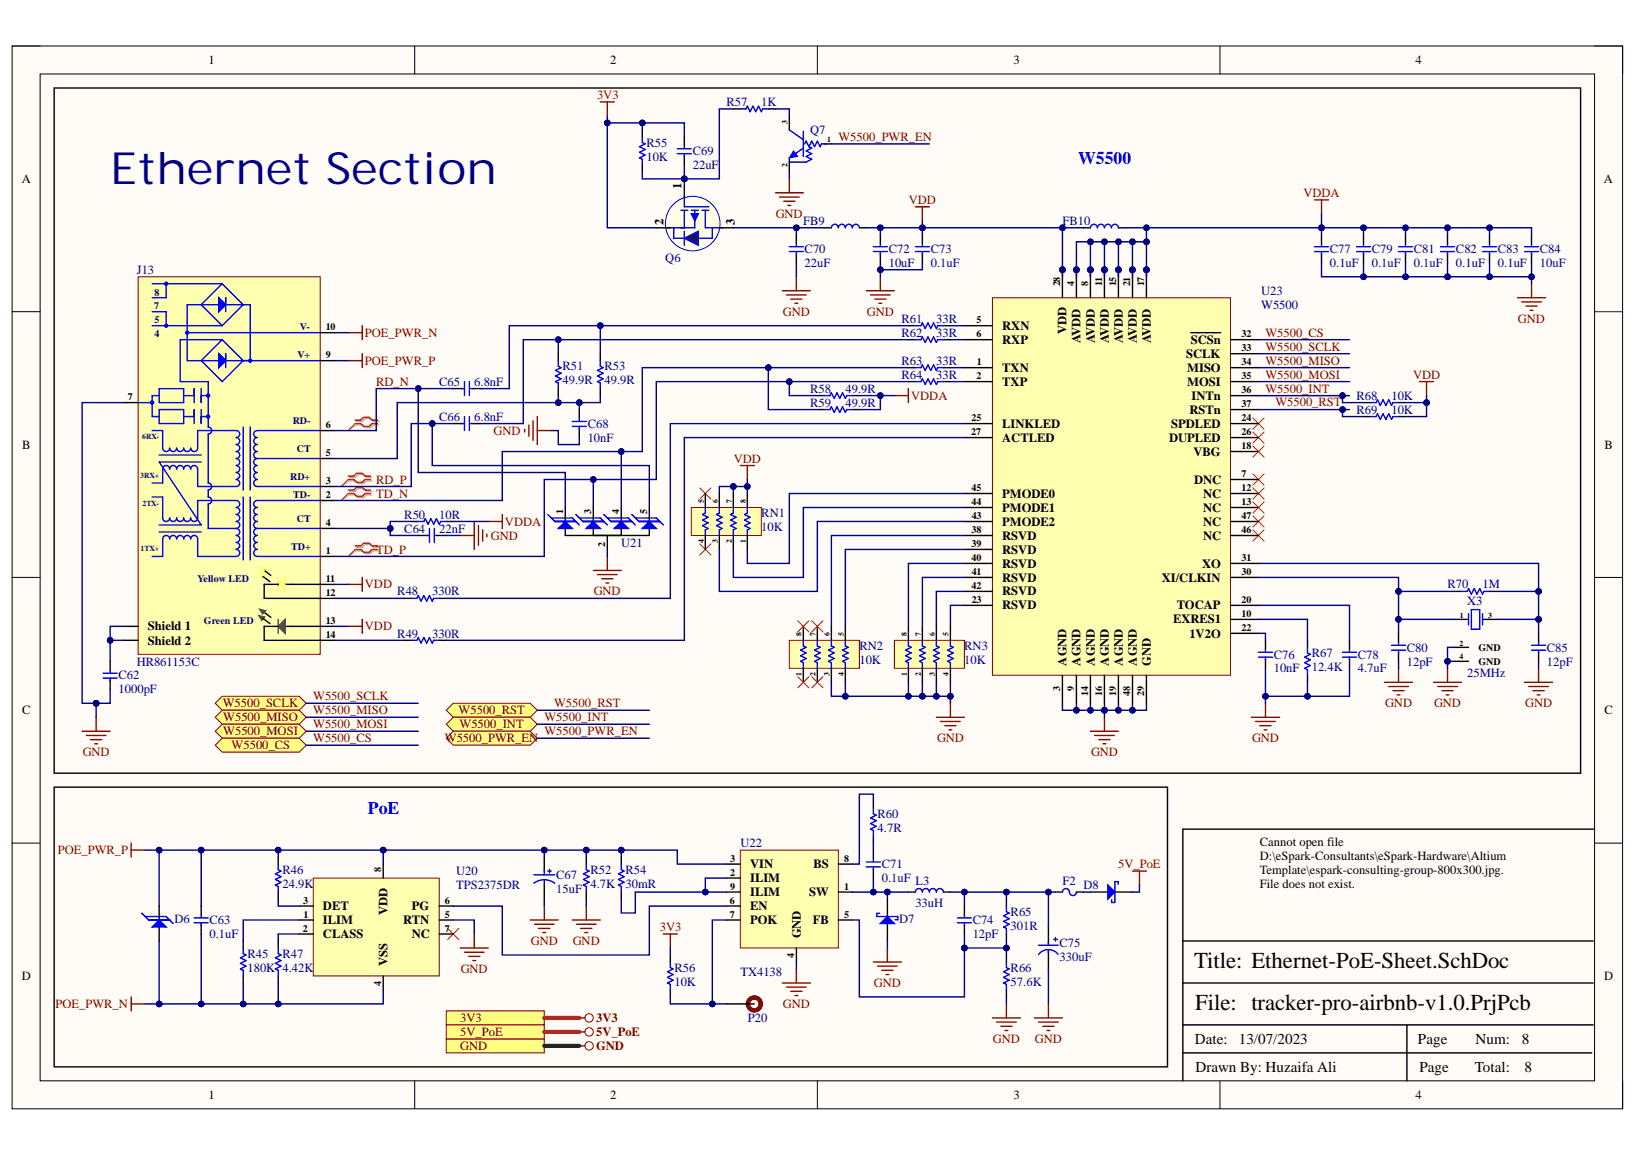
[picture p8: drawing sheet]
<svg xmlns="http://www.w3.org/2000/svg" width="297mm" height="210mm" viewBox="0 0 297 210" stroke-linecap="round" stroke-linejoin="round" font-family="sans-serif">
<defs><g id="words">
<text font-size="8.1" fill="#000080" x="20" y="33.3">Ethernet Section</text>
<g font-size="4.1">
<text x="216.7" y="175.6">Title: Ethernet-PoE-Sheet.SchDoc</text>
<text x="216.9" y="183.3">File: tracker-pro-airbnb-v1.0.PrjPcb</text>
</g>
<g font-size="3.2" fill="#00f">
<text x="195.6" y="29.7">W5500</text>
<text x="66.8" y="147.7">PoE</text>
</g>
<g font-size="2.7">
<text x="216.8" y="189.4">Date:</text>
<text x="224.8" y="189.4">13/07/2023</text>
<text x="257.3" y="189.4">Page</text>
<text x="267.7" y="189.4">Num:</text>
<text x="276.1" y="189.4">8</text>
<text x="216.9" y="194.4">Drawn By: Huzaifa Ali</text>
<text x="257.6" y="194.4">Page</text>
<text x="267.6" y="194.4">Total:</text>
<text x="276.6" y="194.4">8</text>
</g>
<g font-size="2.3">
<text x="37.8" y="11.6">1</text>
<text x="110.7" y="11.6">2</text>
<text x="183.9" y="11.6">3</text>
<text x="256.8" y="11.6">4</text>
<text x="3.9" y="33.2">A</text>
<text x="123.7" y="34.2" transform="rotate(-90 123.7 34.2)">1</text>
<text x="291" y="33.2">A</text>
<text x="120.4" y="40.8" transform="rotate(-90 120.4 40.8)">2</text>
<text x="133.3" y="40.8" transform="rotate(-90 133.3 40.8)">3</text>
<text x="181.9" y="59.8">RXN</text>
<text x="181.9" y="62.4">RXP</text>
<text x="193.5" y="60.7" transform="rotate(-90 193.5 60.7)">VDD</text>
<text x="196.1" y="62.3" transform="rotate(-90 196.1 62.3)">AVDD</text>
<text x="198.7" y="62.3" transform="rotate(-90 198.7 62.3)">AVDD</text>
<text x="201.2" y="62.3" transform="rotate(-90 201.2 62.3)">AVDD</text>
<text x="203.7" y="62.3" transform="rotate(-90 203.7 62.3)">AVDD</text>
<text x="206.3" y="62.3" transform="rotate(-90 206.3 62.3)">AVDD</text>
<text x="208.8" y="62.3" transform="rotate(-90 208.8 62.3)">AVDD</text>
<text x="215.2" y="64.9">SCLK</text>
<text x="216.1" y="62.4">SCSn</text>
<text x="181.9" y="67.5">TXN</text>
<text x="181.9" y="70">TXP</text>
<text x="215.4" y="67.5">MISO</text>
<text x="215.4" y="70">MOSI</text>
<text x="181.9" y="77.6">LINKLED</text>
<text x="212.5" y="77.6">SPDLED</text>
<text x="215.8" y="75.1">RSTn</text>
<text x="216.2" y="72.5">INTn</text>
<text x="4" y="81.4">B</text>
<text x="181.9" y="80.1">ACTLED</text>
<text x="212.1" y="80.1">DUPLED</text>
<text x="216.5" y="82.7">VBG</text>
<text x="291.2" y="81.4">B</text>
<text x="216.7" y="87.7">DNC</text>
<text x="181.9" y="95.4">PMODE2</text>
<text x="181.9" y="92.8">PMODE1</text>
<text x="181.9" y="90.3">PMODE0</text>
<text x="218.3" y="90.3">NC</text>
<text x="218.3" y="92.8">NC</text>
<text x="218.3" y="95.4">NC</text>
<text x="181.9" y="97.9">RSVD</text>
<text x="181.9" y="100.4">RSVD</text>
<text x="218.3" y="97.9">NC</text>
<text x="181.9" y="103">RSVD</text>
<text x="181.9" y="105.5">RSVD</text>
<text x="210.8" y="105.5">XI/CLKIN</text>
<text x="218.1" y="103">XO</text>
<text x="181.9" y="110.6">RSVD</text>
<text x="181.9" y="108">RSVD</text>
<text x="212.9" y="113.1">EXRES1</text>
<text x="213.5" y="110.6">TOCAP</text>
<text x="26.9" y="114.4">Shield 1</text>
<text x="26.9" y="116.9">Shield 2</text>
<text x="215.8" y="115.7">1V2O</text>
<text x="193.5" y="120.7" transform="rotate(-90 193.5 120.7)">AGND</text>
<text x="196.1" y="120.7" transform="rotate(-90 196.1 120.7)">AGND</text>
<text x="198.7" y="120.7" transform="rotate(-90 198.7 120.7)">AGND</text>
<text x="201.2" y="120.7" transform="rotate(-90 201.2 120.7)">AGND</text>
<text x="203.7" y="120.7" transform="rotate(-90 203.7 120.7)">AGND</text>
<text x="206.3" y="120.7" transform="rotate(-90 206.3 120.7)">AGND</text>
<text x="208.8" y="120.7" transform="rotate(-90 208.8 120.7)">GND</text>
<text x="4" y="129.6">C</text>
<text x="291.2" y="129.6">C</text>
<text x="228.6" y="153.5">Cannot open file</text>
<text x="228.6" y="156">D:\eSpark-Consultants\eSpark-Hardware\Altium</text>
<text x="136.1" y="157.5">VIN</text>
<text x="136.1" y="160">ILIM</text>
<text x="147.6" y="157.5">BS</text>
<text x="228.6" y="158.5">Template\espark-consulting-group-800x300.jpg.</text>
<text x="228.6" y="161.1">File does not exist.</text>
<text x="58.6" y="167.6">ILIM</text>
<text x="58.6" y="165.1">DET</text>
<text x="70.3" y="166" transform="rotate(-90 70.3 166)">VDD</text>
<text x="73.2" y="167.6">RTN</text>
<text x="74.8" y="165.1">PG</text>
<text x="136.1" y="165.1">EN</text>
<text x="136.1" y="167.6">POK</text>
<text x="136.1" y="162.6">ILIM</text>
<text x="146.8" y="162.6">SW</text>
<text x="147.5" y="167.6">FB</text>
<text x="58.6" y="170.2">CLASS</text>
<text x="74.7" y="170.2">NC</text>
<text x="145.3" y="170.2" transform="rotate(-90 145.3 170.2)">GND</text>
<text x="4" y="177.8">D</text>
<text x="70.3" y="175.3" transform="rotate(-90 70.3 175.3)">VSS</text>
<text x="291.1" y="177.8">D</text>
<text x="37.8" y="199.4">1</text>
<text x="110.7" y="199.4">2</text>
<text x="183.9" y="199.4">3</text>
<text x="256.8" y="199.4">4</text>
</g>
<g font-size="2.3" fill="#800000">
<text x="108.3" y="18">3V3</text>
<text x="152.1" y="25.6">W5500_PWR_EN</text>
<text x="236.5" y="35.8">VDDA</text>
<text x="140.8" y="39.6">GND</text>
<text x="164.9" y="37">VDD</text>
<text x="142.1" y="57.3">GND</text>
<text x="157.3" y="57.3">GND</text>
<text x="275.4" y="58.6">GND</text>
<text x="66.2" y="61.1">POE_PWR_N</text>
<text x="229.6" y="61.1">W5500_CS</text>
<text x="229.6" y="63.7">W5500_SCLK</text>
<text x="66.2" y="66.2">POE_PWR_P</text>
<text x="68.2" y="70">RD_N</text>
<text x="229.6" y="66.2">W5500_MISO</text>
<text x="229.6" y="68.7">W5500_MOSI</text>
<text x="229.6" y="71.3">W5500_INT</text>
<text x="256.4" y="68.7">VDD</text>
<text x="165.3" y="72.5">VDDA</text>
<text x="231.4" y="73.7">W5500_RST</text>
<text x="89.6" y="78.9">GND</text>
<text x="133.2" y="83.9">VDD</text>
<text x="68.2" y="87.7">RD_P</text>
<text x="68.2" y="90.3">TD_N</text>
<text x="91.6" y="95.4">VDDA</text>
<text x="68.2" y="100.4">TD_P</text>
<text x="89.1" y="97.9">GND</text>
<text x="66.2" y="106.8">VDD</text>
<text x="107.7" y="108">GND</text>
<text x="66.2" y="114.4">VDD</text>
<text x="40.4" y="128.3">W5500_SCLK</text>
<text x="40.5" y="130.9">W5500_MISO</text>
<text x="56.8" y="127.1">W5500_SCLK</text>
<text x="56.8" y="129.6">W5500_MISO</text>
<text x="83.2" y="129.6">W5500_RST</text>
<text x="98.8" y="130.9">W5500_INT</text>
<text x="100.6" y="128.3">W5500_RST</text>
<text x="251.3" y="128.3">GND</text>
<text x="260.2" y="128.3">GND</text>
<text x="276.7" y="128.3">GND</text>
<text x="15" y="137.2">GND</text>
<text x="40.5" y="133.4">W5500_MOSI</text>
<text x="42" y="135.9">W5500_CS</text>
<text x="56.8" y="132.1">W5500_MOSI</text>
<text x="56.8" y="134.7">W5500_CS</text>
<text x="80.7" y="134.7">W5500_PWR_EN</text>
<text x="83.4" y="132.1">W5500_INT</text>
<text x="98.8" y="133.4">W5500_PWR_EN</text>
<text x="170" y="134.7">GND</text>
<text x="198" y="137.2">GND</text>
<text x="227.2" y="134.7">GND</text>
<text x="10.5" y="155">POE_PWR_P</text>
<text x="202.9" y="157.5">5V_PoE</text>
<text x="96.3" y="171.5">GND</text>
<text x="103.9" y="171.5">GND</text>
<text x="119.7" y="168.9">3V3</text>
<text x="83.6" y="176.5">GND</text>
<text x="158.6" y="179.1">GND</text>
<text x="10.1" y="182.9">POE_PWR_N</text>
<text x="83.5" y="185.4">3V3</text>
<text x="108.2" y="185.4">3V3</text>
<text x="142.1" y="182.9">GND</text>
<text x="83.5" y="190.5">GND</text>
<text x="83.5" y="187.9">5V_PoE</text>
<text x="108.2" y="190.5">GND</text>
<text x="108.2" y="187.9">5V_PoE</text>
<text x="180.2" y="189.2">GND</text>
<text x="187.8" y="189.2">GND</text>
</g>
<g font-size="2.3" fill="#000080">
<text x="131.8" y="19.2">R57</text>
<text x="138.1" y="19.2">1K</text>
<text x="117.3" y="26.6">R55</text>
<text x="117.3" y="29.1">10K</text>
<text x="125.7" y="28.1">C69</text>
<text x="147" y="24.3">Q7</text>
<text x="125.7" y="30.6">22uF</text>
<text x="145.8" y="40.8">FB9</text>
<text x="192.8" y="40.8">FB10</text>
<text x="120.7" y="47.5">Q6</text>
<text x="146" y="45.9">C70</text>
<text x="161.3" y="45.9">C72</text>
<text x="168.9" y="45.9">C73</text>
<text x="241.3" y="45.9">C77</text>
<text x="248.9" y="45.9">C79</text>
<text x="256.5" y="45.9">C81</text>
<text x="264.2" y="45.9">C82</text>
<text x="271.8" y="45.9">C83</text>
<text x="279.4" y="45.9">C84</text>
<text x="24.8" y="49.7">J13</text>
<text x="146" y="48.4">22uF</text>
<text x="161.3" y="48.4">10uF</text>
<text x="168.9" y="48.4">0.1uF</text>
<text x="228.8" y="53.5">U23</text>
<text x="241.3" y="48.4">0.1uF</text>
<text x="248.9" y="48.4">0.1uF</text>
<text x="256.5" y="48.4">0.1uF</text>
<text x="264.2" y="48.4">0.1uF</text>
<text x="271.8" y="48.4">0.1uF</text>
<text x="279.4" y="48.4">10uF</text>
<text x="163.6" y="58.6">R61</text>
<text x="169.9" y="58.6">33R</text>
<text x="228.8" y="56">W5500</text>
<text x="163.6" y="61.1">R62</text>
<text x="169.9" y="61.1">33R</text>
<text x="79.7" y="70">C65</text>
<text x="86" y="70">6.8nF</text>
<text x="102.1" y="67.2">R51</text>
<text x="102.1" y="69.7">49.9R</text>
<text x="109.7" y="67.2">R53</text>
<text x="109.7" y="69.7">49.9R</text>
<text x="147" y="71.3">R58</text>
<text x="153.4" y="71.3">49.9R</text>
<text x="163.6" y="66.2">R63</text>
<text x="163.6" y="68.7">R64</text>
<text x="169.9" y="66.2">33R</text>
<text x="169.9" y="68.7">33R</text>
<text x="79.7" y="76.3">C66</text>
<text x="86" y="76.3">6.8nF</text>
<text x="106.6" y="77.6">C68</text>
<text x="147" y="73.8">R59</text>
<text x="153.4" y="73.8">49.9R</text>
<text x="246.1" y="75.1">R69</text>
<text x="246.1" y="72.5">R68</text>
<text x="252.5" y="75.1">10K</text>
<text x="252.5" y="72.5">10K</text>
<text x="106.6" y="80.1">10nF</text>
<text x="73.4" y="94.1">R50</text>
<text x="79.7" y="94.1">10R</text>
<text x="138.1" y="93.8">RN1</text>
<text x="73.4" y="96.6">C64</text>
<text x="79.7" y="96.6">22nF</text>
<text x="112.7" y="99.2">U21</text>
<text x="138.1" y="96.4">10K</text>
<text x="262.7" y="106.8">R70</text>
<text x="269" y="106.8">1M</text>
<text x="72.1" y="108">R48</text>
<text x="78.4" y="108">330R</text>
<text x="266.2" y="109.8">X3</text>
<text x="72.1" y="115.7">R49</text>
<text x="78.4" y="115.7">330R</text>
<text x="155.9" y="118">RN2</text>
<text x="175" y="118">RN3</text>
<text x="231.1" y="119.5">C76</text>
<text x="238" y="119.2">R67</text>
<text x="246.4" y="119.5">C78</text>
<text x="255.3" y="118.2">C80</text>
<text x="280.7" y="118.2">C85</text>
<text x="21.5" y="123.3">C62</text>
<text x="21.5" y="125.8">1000pF</text>
<text x="24.8" y="120.7">HR861153C</text>
<text x="155.9" y="120.5">10K</text>
<text x="175" y="120.5">10K</text>
<text x="231.1" y="122">10nF</text>
<text x="238" y="121.8">12.4K</text>
<text x="246.4" y="122">4.7uF</text>
<text x="255.3" y="120.7">12pF</text>
<text x="266.2" y="122.8">25MHz</text>
<text x="280.7" y="120.7">12pF</text>
<text x="159.2" y="148.4">R60</text>
<text x="134.3" y="153.7">U22</text>
<text x="159.2" y="150.9">4.7R</text>
<text x="51.2" y="158.5">R46</text>
<text x="51.2" y="161.1">24.9K</text>
<text x="82.7" y="158.8">U20</text>
<text x="82.7" y="161.3">TPS2375DR</text>
<text x="100.9" y="159.5">C67</text>
<text x="107.1" y="158.5">R52</text>
<text x="107.1" y="161.1">4.7K</text>
<text x="113.5" y="158.5">R54</text>
<text x="113.5" y="161.1">30mR</text>
<text x="160" y="157.5">C71</text>
<text x="160" y="160">0.1uF L3</text>
<text x="192.8" y="160.5">F2</text>
<text x="196.6" y="161.3">D8</text>
<text x="31.7" y="167.4">D6</text>
<text x="38" y="167.6">C63</text>
<text x="100.9" y="162">15uF</text>
<text x="163.2" y="167.5">D7</text>
<text x="166.1" y="164.6">33uH</text>
<text x="176.5" y="167.6">C74</text>
<text x="183.4" y="166.1">R65</text>
<text x="38" y="170.2">0.1uF</text>
<text x="44.9" y="173.8">R45</text>
<text x="51.2" y="173.8">R47</text>
<text x="176.5" y="170.2">12pF</text>
<text x="183.4" y="168.7">301R</text>
<text x="192.3" y="171.9">C75</text>
<text x="44.9" y="176.3">180K 4.42K</text>
<text x="122.4" y="176.3">R56</text>
<text x="122.4" y="178.8">10K</text>
<text x="134.3" y="177.1">TX4138</text>
<text x="183.4" y="176.3">R66</text>
<text x="183.4" y="178.8">57.6K</text>
<text x="192.3" y="174.4">330uF</text>
<text x="135.7" y="185.3">P20</text>
</g>
<g font-size="1.8" fill="#000080">
<text x="28" y="53.6">8</text>
<text x="28" y="56.1">7</text>
<text x="28" y="58.7">5</text>
<text x="54.4" y="59.8">V-</text>
<text x="28" y="61.2">4</text>
<text x="54" y="64.9">V+</text>
<text x="53.1" y="77">RD-</text>
<text x="53.9" y="82">CT</text>
<text x="52.6" y="87.1">RD+</text>
<text x="53.2" y="90.3">TD-</text>
<text x="53.9" y="94.8">CT</text>
<text x="52.8" y="99.8">TD+</text>
<text x="35.9" y="105.6">Yellow LED</text>
<text x="37" y="113.2">Green LED</text>
</g>
<g font-size="1.8">
<text x="192.4" y="52" transform="rotate(-90 192.4 52)">28</text>
<text x="194.9" y="52" transform="rotate(-90 194.9 52)">4</text>
<text x="197.5" y="52" transform="rotate(-90 197.5 52)">8</text>
<text x="200" y="52" transform="rotate(-90 200 52)">11</text>
<text x="202.5" y="52" transform="rotate(-90 202.5 52)">15</text>
<text x="205.1" y="52" transform="rotate(-90 205.1 52)">21</text>
<text x="207.6" y="52" transform="rotate(-90 207.6 52)">17</text>
<text x="59.1" y="59.9">10</text>
<text x="177.2" y="58.7">5</text>
<text x="59.1" y="65">9</text>
<text x="177.2" y="61.2">6</text>
<text x="225.3" y="61.2">32</text>
<text x="225.3" y="63.7">33</text>
<text x="177.2" y="68.8">2</text>
<text x="177.3" y="66.3">1</text>
<text x="225.3" y="66.3">34</text>
<text x="225.3" y="68.8">35</text>
<text x="225.3" y="71.3">36</text>
<text x="23.2" y="72.6">7</text>
<text x="59.1" y="77.7">6</text>
<text x="176.3" y="76.4">25</text>
<text x="225.3" y="76.4">24</text>
<text x="225.3" y="73.9">37</text>
<text x="59.1" y="82.8">5</text>
<text x="176.2" y="79">27</text>
<text x="225.3" y="81.5">18</text>
<text x="225.3" y="79">26</text>
<text x="59.1" y="87.8">3</text>
<text x="176.3" y="89.1">45</text>
<text x="225.3" y="86.6">7</text>
<text x="225.3" y="89.1">12</text>
<text x="59.1" y="90.4">2</text>
<text x="59.1" y="95.4">4</text>
<text x="102.2" y="93.3" transform="rotate(-90 102.2 93.3)">1</text>
<text x="107.3" y="93.3" transform="rotate(-90 107.3 93.3)">3</text>
<text x="112.3" y="93.3" transform="rotate(-90 112.3 93.3)">4</text>
<text x="117.4" y="93.3" transform="rotate(-90 117.4 93.3)">5</text>
<text x="176.3" y="91.6">44</text>
<text x="176.3" y="94.2">43</text>
<text x="225.3" y="91.6">13</text>
<text x="225.3" y="94.2">47</text>
<text x="59.1" y="100.5">1</text>
<text x="109.8" y="99.2" transform="rotate(-90 109.8 99.2)">2</text>
<text x="176.3" y="96.7">38</text>
<text x="176.3" y="99.2">39</text>
<text x="176.3" y="101.8">40</text>
<text x="225.3" y="101.8">31</text>
<text x="225.3" y="96.7">46</text>
<text x="59.1" y="105.6">11</text>
<text x="176.3" y="106.9">42</text>
<text x="176.3" y="104.3">41</text>
<text x="225.3" y="104.3">30</text>
<text x="59.1" y="113.2">13</text>
<text x="59.1" y="108.2">12</text>
<text x="176.3" y="109.4">23</text>
<text x="225.3" y="112">10</text>
<text x="225.3" y="109.4">20</text>
<text x="59.1" y="115.8">14</text>
<text x="225.3" y="114.5">22</text>
<text x="268.3" y="118">GND</text>
<text x="192.4" y="125.3" transform="rotate(-90 192.4 125.3)">3</text>
<text x="194.9" y="125.4" transform="rotate(-90 194.9 125.4)">9</text>
<text x="268.3" y="120.6">GND</text>
<text x="197.5" y="126.3" transform="rotate(-90 197.5 126.3)">14</text>
<text x="200" y="126.3" transform="rotate(-90 200 126.3)">16</text>
<text x="202.5" y="126.3" transform="rotate(-90 202.5 126.3)">19</text>
<text x="205.1" y="126.3" transform="rotate(-90 205.1 126.3)">48</text>
<text x="207.6" y="126.3" transform="rotate(-90 207.6 126.3)">29</text>
<text x="69.1" y="158.3" transform="rotate(-90 69.1 158.3)">8</text>
<text x="132.5" y="158.9">2</text>
<text x="132.5" y="161.4">9</text>
<text x="132.5" y="156.3">3</text>
<text x="153.2" y="161.4">1</text>
<text x="153.2" y="156.3">8</text>
<text x="55" y="164">3</text>
<text x="55.1" y="166.5">1</text>
<text x="80.7" y="166.5">5</text>
<text x="80.7" y="164">6</text>
<text x="132.4" y="164">6</text>
<text x="132.4" y="166.5">7</text>
<text x="153.2" y="166.5">5</text>
<text x="55" y="169">2</text>
<text x="80.7" y="169">7</text>
<text x="144.1" y="173.8" transform="rotate(-90 144.1 173.8)">4</text>
<text x="69.1" y="178.9" transform="rotate(-90 69.1 178.9)">4</text>
</g>
<g font-size="1.4">
<text x="142.9" y="22.5" transform="rotate(-90 142.9 22.5)">3</text>
<text x="150.1" y="25.8">1</text>
<text x="142.9" y="30.3" transform="rotate(-90 142.9 30.3)">2</text>
<text x="127.7" y="91.3" transform="rotate(-90 127.7 91.3)">5</text>
<text x="130.2" y="91.3" transform="rotate(-90 130.2 91.3)">6</text>
<text x="132.8" y="91.3" transform="rotate(-90 132.8 91.3)">7</text>
<text x="135.3" y="91.3" transform="rotate(-90 135.3 91.3)">8</text>
<text x="127.7" y="98.5" transform="rotate(-90 127.7 98.5)">4</text>
<text x="130.2" y="98.5" transform="rotate(-90 130.2 98.5)">3</text>
<text x="132.8" y="98.5" transform="rotate(-90 132.8 98.5)">2</text>
<text x="135.3" y="98.5" transform="rotate(-90 135.3 98.5)">1</text>
<text x="264.9" y="112">1</text>
<text x="270" y="112">3</text>
<text x="145.5" y="115.4" transform="rotate(-90 145.5 115.4)">8</text>
<text x="148" y="115.4" transform="rotate(-90 148 115.4)">7</text>
<text x="150.5" y="115.4" transform="rotate(-90 150.5 115.4)">6</text>
<text x="153.1" y="115.4" transform="rotate(-90 153.1 115.4)">5</text>
<text x="164.5" y="115.4" transform="rotate(-90 164.5 115.4)">8</text>
<text x="167.1" y="115.4" transform="rotate(-90 167.1 115.4)">7</text>
<text x="169.6" y="115.4" transform="rotate(-90 169.6 115.4)">6</text>
<text x="172.1" y="115.4" transform="rotate(-90 172.1 115.4)">5</text>
<text x="264.8" y="117.1">2</text>
<text x="264.8" y="119.6">4</text>
<text x="145.5" y="122.6" transform="rotate(-90 145.5 122.6)">1</text>
<text x="148" y="122.6" transform="rotate(-90 148 122.6)">2</text>
<text x="150.5" y="122.6" transform="rotate(-90 150.5 122.6)">3</text>
<text x="153.1" y="122.6" transform="rotate(-90 153.1 122.6)">4</text>
<text x="164.5" y="122.6" transform="rotate(-90 164.5 122.6)">1</text>
<text x="167.1" y="122.6" transform="rotate(-90 167.1 122.6)">2</text>
<text x="169.6" y="122.6" transform="rotate(-90 169.6 122.6)">3</text>
<text x="172.1" y="122.6" transform="rotate(-90 172.1 122.6)">4</text>
</g>
<g font-size="1.4" fill="#000080">
<text x="25.8" y="79.7">6RX-</text>
<text x="25.5" y="86.7">3RX+</text>
<text x="25.8" y="91.7">2TX-</text>
<text x="25.5" y="100">1TX+</text>
</g>
</g></defs>
<path d="M2.2 8.3h292.2v192.9h-292.2z" fill-rule="evenodd" fill="#fffcf8"/>
<path d="M2.2 8.3h292.2v192.9h-292.2z" fill="none" stroke="#000" stroke-width=".18"/>
<path d="M7.3 13.4h282v182.7h-282z" fill-rule="evenodd" fill="#fffcf8"/>
<g fill="none" stroke="#000" stroke-width=".18">
<path d="M2.2 8.3h5.1M7.3 13.4h282v182.7h-282zM75.3 8.3v5.1M148.3 8.3v5.1M221.4 8.3v5.1M289.3 8.3h5.1v5.1M2.2 56.5h5.1M289.3 56.6h5.1M2.2 104.8h5.1M289.3 104.8h5.1M2.2 153h5.1M289.3 153h5.1"/>
<path d="M75.3 196.1v5.1M148.3 196.1v5.1M221.4 196.1v5.1M294.4 196.1v5.1"/>
</g>
<g fill="none" stroke="#000" stroke-width=".25">
<path d="M289.3 150.4h-74.7v45.7M28.9 164.4v2.5M28.9 168.2v2.5M36.5 164.4v1.5M36.5 167.8v1.6M44.1 170.7v1.3M44.1 177.1v1.2M50.5 170.7v1.3M50.5 177.1v1.2M214.6 178.3h74.5M214.6 170.7h74.5M214.6 191h74.2"/>
<path d="M214.6 185.9h74.5M255.3 185.9v10.2"/>
</g>
<path d="M25.7 165.6l1.3 1.3h3.8M26.3 166.3h3.9l.6 .6M30.8 166.9l.6 .6M35.2 167.4h2.6M35.2 166.5h2.6M36.5 165.9v.5M36.5 167.4v.5M44.1 172v1l.5 .3-1 .5 1 .5-1 .5 1 .5-1 .5 .5 .2v1.1M50.5 172v1l.5 .3-1 .5 1 .5-1 .5 1 .5-1 .5 .5 .2v1.1" fill="none" stroke="#00f" stroke-width=".25"/>
<path d="M28.9 166.9l1.3 1.3h-2.6z" fill="#00f"/>
<path d="M50.5 156.8v1l.5 .2-1 .5 1 .5-1 .6 1 .5-1 .5 .5 .2v1M106.4 156.8v1l.5 .2-1 .5 1 .5-1 .6 1 .5-1 .5 .5 .2v1M28.9 166.9l1.3 1.3h-2.6z" fill="none" stroke="#00f" stroke-width=".25"/>
<path d="M50.5 155.5v1.3M106.4 155.5v1.3M50.5 161.8v1.3M106.4 161.8v1.3" fill="none" stroke="#000" stroke-width=".25"/>
<g fill="none" stroke="#800000" stroke-width=".25">
<path d="M23.8 153v2.5M23.8 154.2h2.5M83.5 172h5.1M84.3 172.7h3.5M85 173.5h2.1M85.8 174.3h.5M86.1 169.4v2.6M96.2 166.9h5.1M97 167.7h3.5M97.7 168.4h2.1M98.5 169.2h.5M98.8 164.4v2.5"/>
<path d="M103.8 166.9h5.1M104.6 167.7h3.6M105.4 168.4h2M106.1 169.2h.5M106.4 164.4v2.5M23.8 180.9v2.5M23.8 182.1h2.5"/>
</g>
<path d="M81.2 168.4l2.1 2.1M83.3 168.4l-2.1 2.1" fill="none" stroke="#f00" stroke-width=".18"/>
<path d="M134.3 154.2h17.8v17.8h-17.8z" fill-rule="evenodd" fill="#ffffb0"/>
<path d="M134.3 154.2h17.8v17.8h-17.8z" fill="none" stroke="#800000" stroke-width=".18"/>
<g fill="none" stroke="#000" stroke-width=".25">
<path d="M131.8 156.8h2.5M131.8 159.3h2.5M152.1 156.8h2.6M158.5 145.3v1.3M158.5 151.7v1.3M158.5 154.2v1.5M158.5 157.7v1.6M131.8 161.8h2.5M131.8 166.9h2.5M131.8 164.4h2.5M144.5 172v2.5M152.1 161.8h2.6"/>
<path d="M152.1 166.9h2.6M161 163.1v3.2M161 167.5v3.2"/>
</g>
<path d="M142 178.3h5M142.7 179.1h3.6M143.5 179.9h2M144.5 175.8v2.5M144.3 180.6h.5" fill="none" stroke="#800000" stroke-width=".25"/>
<path d="M157.2 157.3h2.5M157.2 156.4h2.5M158.5 146.6v1l.5 .3-1 .5 1 .5-1 .5 1 .5-1 .5 .5 .3v1M158.5 155.7v.6M158.5 157.3v.5" fill="none" stroke="#00f" stroke-width=".25"/>
<path d="M159.7 167.5l1.3-1.2 1.3 1.2z" fill="#00f"/>
<g fill="none" stroke="#00f" stroke-width=".25">
<path d="M248.7 75.6h1l.3-.5 .5 1 .5-1 .5 1 .5-1 .5 1 .3-.5h1M248.7 73h1l.3-.5 .5 1 .5-1 .5 1 .5-1 .5 1 .3-.5h1M228.4 119.2h2.5M228.4 118.3h2.5M229.6 117.7v.5M229.6 119.2v.5M237.2 117.4v1.1l.6 .2-1.1 .5 1.1 .5-1.1 .5 1.1 .5-1.1 .5 .5 .3v1M243.6 119.2h2.5M243.6 118.3h2.5M244.9 117.7v.5M244.9 119.2v.5M252.5 118h2.5"/>
<path d="M252.5 117.1h2.5M253.8 116.4v.5M253.8 118v.5M265.2 107.3h1l.3-.5 .5 1 .5-1 .5 1 .5-1 .5 1 .3-.5h1M266.5 111.4v2M267 110.6h1.5v3.5h-1.5zM269 111.4v2M277.9 118h2.5M277.9 117.1h2.5M279.2 116.4v.5M279.2 118v.5M159.6 165.7h-.5v.6h3.8"/>
<path d="M159.7 167.5l1.3-1.2 1.3 1.2zM162.9 166.3v.6h-.5M166.1 161.8a.63 .63 0 0 1 .6-.6 .63 .63 0 0 1 .7 .6 .64 .64 0 0 1 .6-.6 .64 .64 0 0 1 .6 .6 .63 .63 0 0 1 .7-.6 .63 .63 0 0 1 .6 .6 .64 .64 0 0 1 .6-.6 .64 .64 0 0 1 .7 .6M173.7 167.4h2.6M173.7 166.5h2.6M175 165.9v.5M175 167.4v.5M182.6 164.4v1l.5 .2-1 .6 1 .5-1 .5 1 .5-1 .5 .5 .2v1M182.6 174.5v1l.5 .3-1 .5 1 .5-1 .5 1 .5-1 .5 .5 .3v1"/>
</g>
<g fill="none" stroke="#800000" stroke-width=".25">
<path d="M257.6 69.2h2.5M258.9 69.2v2.6M197.9 132.7h5M198.6 133.4h3.6M199.4 134.2h2M200.2 134.9h.5M200.4 130.1v2.6M227.1 130.1h5.1M227.8 130.9h3.6M228.6 131.7h2M229.4 132.4h.5M229.6 127.6v2.5"/>
<path d="M251.2 123.8h5.1M252 124.5h3.5M252.8 125.3h2M253.5 126.1h.5M253.8 121.2v2.6M260.1 123.8h5.1M260.9 124.5h3.5M261.6 125.3h2.1M262.4 126.1h.5M262.7 121.2v2.6M276.6 123.8h5.1M277.4 124.5h3.6"/>
<path d="M278.2 125.3h2M278.9 126.1h.5M279.2 121.2v2.6M205.5 158h2.5M206.8 158v2.6M158.5 174.5h5.1M159.2 175.3h3.6M160 176h2M160.8 176.8h.5M161 172v2.5M180.1 184.7h5.1M180.8 185.4h3.6"/>
<path d="M181.6 186.2h2M182.4 187h.5M182.6 182.1v2.6M187.7 184.7h5.1M188.5 185.4h3.5M189.2 186.2h2.1M190 187h.5M190.2 182.1v2.6"/>
</g>
<g fill="none" stroke="#000" stroke-width=".25">
<path d="M247.4 75.6h1.3M247.4 73h1.3M253.8 75.6h1.2M253.8 73h1.2M229.6 116.2v1.5M229.6 119.6v1.6M237.2 116.2v1.2M244.9 116.2v1.5M244.9 119.6v1.6M253.8 114.9v1.5M253.8 118.3v1.7M263.9 112.4h2.6"/>
<path d="M263.9 117.4h2.6M263.9 120h2.6M263.9 107.3h1.3M269 112.4h2.5M270.3 107.3h1.2M279.2 114.9v1.5M279.2 118.3v1.7M237.2 122.5v1.3M164.8 161.8h1.3M171.2 161.8h1.3M175 164.4v1.5M175 167.8v1.6"/>
<path d="M182.6 163.1v1.3M182.6 169.4v1.3M182.6 173.3v1.2M182.6 179.6v1.3"/>
</g>
<g fill="none" stroke="#f00" stroke-width=".18">
<path d="M227.3 78.4l2.1 2M227.3 75.8l2.1 2.1M229.4 78.4l-2.1 2M229.4 75.8l-2.1 2.1M227.3 80.9l2.1 2M227.3 86l2.1 2M227.3 88.5l2.1 2.1M227.3 91.1l2.1 2M227.3 93.6l2.1 2M227.3 96.1l2.1 2.1M229.4 80.9l-2.1 2M229.4 86l-2.1 2"/>
<path d="M229.4 88.5l-2.1 2.1M229.4 91.1l-2.1 2M229.4 93.6l-2.1 2M229.4 96.1l-2.1 2.1"/>
</g>
<path d="M162.3 116.2h12.7v5h-12.7z" fill-rule="evenodd" fill="#ffffb0"/>
<path d="M162.3 116.2h12.7v5h-12.7z" fill="none" stroke="#800000" stroke-width=".18"/>
<path d="M164.8 113.6v2.6M167.4 113.6v2.6M169.9 113.6v2.6M172.5 113.6v2.6M164.8 121.2v2.6M167.4 121.2v2.6M169.9 121.2v2.6M172.5 121.2v2.6" fill="none" stroke="#000" stroke-width=".25"/>
<path d="M164.8 116.2v1l.5 .2-1 .5 1 .6-1 .5 1 .5-1 .5 .5 .2v1M167.4 116.2v1l.5 .2-1 .5 1 .6-1 .5 1 .5-1 .5 .5 .2v1M169.9 116.2v1l.5 .2-1 .5 1 .6-1 .5 1 .5-1 .5 .5 .2v1M172.5 116.2v1l.5 .2-1.1 .6 1.1 .5-1.1 .5 1.1 .5-1.1 .5 .6 .2v1" fill="none" stroke="#00f" stroke-width=".25"/>
<path d="M143.2 116.2h12.7v5h-12.7z" fill-rule="evenodd" fill="#ffffb0"/>
<path d="M143.2 116.2h12.7v5h-12.7z" fill="none" stroke="#800000" stroke-width=".18"/>
<path d="M145.8 113.6v2.6M148.3 113.6v2.6M150.9 113.6v2.6M153.4 113.6v2.6M145.8 121.2v2.6M148.3 121.2v2.6M150.9 121.2v2.6M153.4 121.2v2.6" fill="none" stroke="#000" stroke-width=".25"/>
<path d="M145.8 116.2v1l.5 .2-1 .5 1 .6-1 .5 1 .5-1 .5 .5 .2v1M148.3 116.2v1l.5 .2-1 .5 1 .6-1 .5 1 .5-1 .5 .5 .2v1M150.9 116.2v1l.5 .2-1.1 .5 1.1 .6-1.1 .5 1.1 .5-1.1 .5 .6 .2v1M153.4 116.2v1l.5 .2-1 .5 1 .6-1 .5 1 .5-1 .5 .5 .2v1" fill="none" stroke="#00f" stroke-width=".25"/>
<path d="M134.3 84.5h2.6M135.6 84.5v2.5M169.9 130.1h5.1M170.7 130.9h3.5M171.4 131.7h2.1M172.2 132.4h.5M172.5 127.6v2.5" fill="none" stroke="#800000" stroke-width=".25"/>
<path d="M127 88.5l2 2M127 98.7l2 2M129 88.5l-2 2M129 98.7l-2 2M144.8 112.6l2 2M146.8 112.6l-2 2M147.3 112.6l2 2M149.3 112.6l-2 2M144.8 122.8l2 2M146.8 122.8l-2 2M147.3 122.8l2 2M149.3 122.8l-2 2" fill="none" stroke="#f00" stroke-width=".18"/>
<path d="M125.4 92.1h12.7v5h-12.7z" fill-rule="evenodd" fill="#ffffb0"/>
<path d="M125.4 92.1h12.7v5h-12.7z" fill="none" stroke="#800000" stroke-width=".18"/>
<g fill="none" stroke="#000" stroke-width=".25">
<path d="M164.8 59.1h1.3M171.2 59.1h1.3M164.8 61.6h1.3M164.8 66.7h1.3M164.8 69.2h1.3M171.2 61.6h1.3M171.2 66.7h1.3M171.2 69.2h1.3M107.7 92.1v2.5M128 89.5v2.6M128 97.1v2.6M130.5 89.5v2.6"/>
<path d="M130.5 97.1v2.6M133.1 89.5v2.6M133.1 97.1v2.6M135.6 89.5v2.6M135.6 97.1v2.6M20 120v1.5M20 123.4v1.6"/>
</g>
<path d="M166.1 59.1h1l.3-.5 .5 1 .5-1 .5 1 .5-1 .5 1 .3-.5h1M166.1 61.6h1l.3-.5 .5 1 .5-1 .5 1 .5-1 .5 1 .3-.5h1M166.1 66.7h1l.3-.5 .5 1 .5-1 .5 1 .5-1 .5 1 .3-.5h1M166.1 69.2h1l.3-.5 .5 1 .5-1 .5 1 .5-1 .5 1 .3-.5h1M128 92.1v1l-.5 .2 1 .5-1 .6 1 .5-1 .5 1 .5-.5 .2v1M130.5 92.1v1l-.5 .2 1 .5-1 .6 1 .5-1 .5 1 .5-.5 .2v1M133.1 92.1v1l-.5 .2 1 .5-1 .6 1 .5-1 .5 1 .5-.5 .2v1M135.6 92.1v1l-.5 .2 1 .5-1 .6 1 .5-1 .5 1 .5-.5 .2v1M18.7 123h2.6M18.7 122.1h2.6M20 121.5v.5M20 123v.5" fill="none" stroke="#00f" stroke-width=".25"/>
<path d="M65.7 59.1v2.5M63.2 65.4h2.5M63.2 60.4h2.5M65.7 64.2v2.5M14.9 132.7h5.1M15.7 133.4h3.5M16.4 134.2h2.1M17.2 134.9h.5M17.4 130.1v2.6" fill="none" stroke="#800000" stroke-width=".25"/>
<path d="M106.4 95.9l1.3-1.3 1.2 1.3z" fill="#00f"/>
<path d="M104.5 93.3l1.2 1.3h3.9M105.1 94h3.8l.7 .6M106.4 95.9l1.3-1.3 1.2 1.3zM109.6 94.6l.6 .6" fill="none" stroke="#00f" stroke-width=".25"/>
<path d="M112.7 92.1v2.5" fill="none" stroke="#000" stroke-width=".25"/>
<path d="M111.5 95.9l1.2-1.3 1.3 1.3z" fill="#00f"/>
<path d="M109.6 93.3l1.2 1.3h3.8M110.2 94h3.8l1.3 1.2M111.5 95.9l1.2-1.3 1.3 1.3z" fill="none" stroke="#00f" stroke-width=".25"/>
<path d="M117.8 92.1v2.5" fill="none" stroke="#000" stroke-width=".25"/>
<path d="M116.5 95.9l1.3-1.3 1.3 1.3z" fill="#00f"/>
<path d="M114.6 93.3l1.3 1.3h3.8M115.3 94h3.8l.6 .6M116.5 95.9l1.3-1.3 1.3 1.3zM119.7 94.6l.7 .6" fill="none" stroke="#00f" stroke-width=".25"/>
<path d="M102.6 92.1v2.5M107.7 95.9v1.2h10.1v-1.2M110.2 97.1v2.6M112.7 95.9v1.2" fill="none" stroke="#000" stroke-width=".25"/>
<path d="M101.3 95.9l1.3-1.3 1.2 1.3z" fill="#00f"/>
<path d="M99.4 93.3l1.3 1.3h3.8M100 94h3.8l1.3 1.2M101.3 95.9l1.3-1.3 1.2 1.3z" fill="none" stroke="#00f" stroke-width=".25"/>
<path d="M102.6 95.9v1.2h10.1" fill="none" stroke="#000" stroke-width=".25"/>
<circle cx="195.3" cy="48.9" r=".51" fill="#000080"/>
<circle cx="195.3" cy="48.9" r=".51" fill="none" stroke="#000080" stroke-width=".18"/>
<circle cx="197.9" cy="48.9" r=".51" fill="#000080"/>
<circle cx="197.9" cy="48.9" r=".51" fill="none" stroke="#000080" stroke-width=".18"/>
<circle cx="200.4" cy="48.9" r=".51" fill="#000080"/>
<circle cx="200.4" cy="48.9" r=".51" fill="none" stroke="#000080" stroke-width=".18"/>
<circle cx="202.9" cy="48.9" r=".51" fill="#000080"/>
<circle cx="202.9" cy="48.9" r=".51" fill="none" stroke="#000080" stroke-width=".18"/>
<circle cx="208" cy="48.9" r=".51" fill="#000080"/>
<circle cx="208" cy="48.9" r=".51" fill="none" stroke="#000080" stroke-width=".18"/>
<circle cx="205.5" cy="48.9" r=".51" fill="#000080"/>
<circle cx="205.5" cy="48.9" r=".51" fill="none" stroke="#000080" stroke-width=".18"/>
<circle cx="192.8" cy="48.9" r=".51" fill="#000080"/>
<circle cx="192.8" cy="48.9" r=".51" fill="none" stroke="#000080" stroke-width=".18"/>
<path d="M180.1 54h43.2v68.5h-43.2z" fill-rule="evenodd" fill="#ffffb0"/>
<path d="M180.1 54h43.2v68.5h-43.2z" fill="none" stroke="#800000" stroke-width=".18"/>
<path d="M195.3 48.9v5.1M175 66.7h5.1M175 69.2h5.1M192.8 122.5v5.1" fill="none" stroke="#000" stroke-width=".25"/>
<circle cx="195.3" cy="48.9" r=".51" fill="#000080"/>
<circle cx="195.3" cy="48.9" r=".51" fill="none" stroke="#000080" stroke-width=".18"/>
<path d="M175 59.1h5.1M197.9 48.9v5.1M175 61.6h5.1M223.3 87h5.1" fill="none" stroke="#000" stroke-width=".25"/>
<circle cx="197.9" cy="48.9" r=".51" fill="#000080"/>
<circle cx="197.9" cy="48.9" r=".51" fill="none" stroke="#000080" stroke-width=".18"/>
<path d="M200.4 48.9v5.1M223.3 112.4h5.1M195.3 122.5v5.1" fill="none" stroke="#000" stroke-width=".25"/>
<circle cx="200.4" cy="48.9" r=".51" fill="#000080"/>
<circle cx="200.4" cy="48.9" r=".51" fill="none" stroke="#000080" stroke-width=".18"/>
<path d="M202.9 48.9v5.1M223.3 89.5h5.1M223.3 92.1h5.1M197.9 122.5v5.1" fill="none" stroke="#000" stroke-width=".25"/>
<circle cx="202.9" cy="48.9" r=".51" fill="#000080"/>
<circle cx="202.9" cy="48.9" r=".51" fill="none" stroke="#000080" stroke-width=".18"/>
<path d="M208 48.9v5.1M200.4 122.5v5.1" fill="none" stroke="#000" stroke-width=".25"/>
<circle cx="208" cy="48.9" r=".51" fill="#000080"/>
<circle cx="208" cy="48.9" r=".51" fill="none" stroke="#000080" stroke-width=".18"/>
<path d="M205.5 48.9v5.1M223.3 81.9h5.1M223.3 109.8h5.1M202.9 122.5v5.1" fill="none" stroke="#000" stroke-width=".25"/>
<circle cx="205.5" cy="48.9" r=".51" fill="#000080"/>
<circle cx="205.5" cy="48.9" r=".51" fill="none" stroke="#000080" stroke-width=".18"/>
<path d="M192.8 48.9v5.1M175 76.9h5.1M175 79.4h5.1M223.3 76.9h5.1M223.3 79.4h5.1M175 109.8h5.1M223.3 114.9h5.1" fill="none" stroke="#000" stroke-width=".25"/>
<circle cx="192.8" cy="48.9" r=".51" fill="#000080"/>
<circle cx="192.8" cy="48.9" r=".51" fill="none" stroke="#000080" stroke-width=".18"/>
<g fill="none" stroke="#000" stroke-width=".25">
<path d="M124.2 33.7v2.6M144.5 42.6v1.5M144.5 46v1.7M149.6 41.3h1.3M155.9 41.3h1.3M159.7 42.6v1.5M159.7 46v1.7M196.6 41.3h1.3M202.9 41.3h1.3M277.9 42.6v1.5M277.9 46v1.7M216.1 60.4h5.4"/>
<path d="M223.3 61.6h5.1M223.3 64.2h5.1M223.3 66.7h5.1M223.3 69.2h5.1M223.3 71.8h5.1M223.3 74.3h5.1M175 97.1h5.1M175 99.7h5.1M175 94.6h5.1M175 92.1h5.1M175 89.5h5.1M223.3 97.1h5.1"/>
<path d="M223.3 94.6h5.1M73.4 116.2h1.2M73.4 108.6h1.2M79.7 116.2h1.3M79.7 108.6h1.3M175 104.8h5.1M175 102.2h5.1M175 107.3h5.1M223.3 104.8h5.1M223.3 102.2h5.1M205.5 122.5v5.1M208 122.5v5.1"/>
</g>
<g fill="none" stroke="#800000" stroke-width=".25">
<path d="M166.1 37.5h2.5M167.4 37.5v2.6M142 52.7h5M142.7 53.5h3.6M143.5 54.3h2M144.2 55h.6M144.5 50.2v2.5M157.2 52.7h5.1M158 53.5h3.5M158.7 54.3h2.1M159.5 55h.5M159.7 50.2v2.5"/>
<path d="M275.4 54h5M276.1 54.8h3.6M276.9 55.5h2M277.6 56.3h.6M277.9 51.5v2.5M63.2 106h2.5M63.2 113.6h2.5M65.7 104.8v2.5M65.7 112.4v2.5M107.7 103.5h5M108.4 104.2h3.6M109.2 105h2"/>
<path d="M109.9 105.8h.6M110.2 100.9v2.6"/>
</g>
<g fill="none" stroke="#00f" stroke-width=".25">
<path d="M143.2 45.6h2.6M143.2 44.8h2.6M144.5 44.1v.5M144.5 45.6v.5M150.9 41.3a.63 .63 0 0 1 .6-.6 .63 .63 0 0 1 .6 .6 .63 .63 0 0 1 .7-.6 .63 .63 0 0 1 .6 .6 .64 .64 0 0 1 .6-.6 .64 .64 0 0 1 .7 .6 .63 .63 0 0 1 .6-.6 .63 .63 0 0 1 .6 .6M158.5 45.6h2.5M158.5 44.8h2.5M159.7 44.1v.5M159.7 45.6v.5M197.9 41.3a.64 .64 0 0 1 .6-.6 .64 .64 0 0 1 .6 .6 .63 .63 0 0 1 .7-.6 .63 .63 0 0 1 .6 .6 .63 .63 0 0 1 .6-.6 .63 .63 0 0 1 .7 .6 .63 .63 0 0 1 .6-.6 .63 .63 0 0 1 .6 .6M276.6 45.6h2.6M276.6 44.8h2.6"/>
<path d="M277.9 44.1v.5M277.9 45.6v.5M74.6 116.2h1l.3-.5 .5 1 .5-1 .5 1 .5-1 .5 1 .3-.5h1M74.6 108.6h1l.3-.5 .5 1 .5-1 .5 1 .5-1 .5 1 .3-.5h1"/>
</g>
<circle cx="125.7" cy="40.6" r="5" fill="#ffffe8"/>
<circle cx="125.7" cy="40.6" r="5" fill="none" stroke="#00f" stroke-width=".18"/>
<path d="M123.5 38.2h1.3M124.2 35.6v1.9h4.4M124.2 38.2v3.1M125.4 38.2h1.3M126.1 38.2v3.1h-5.1M127.3 38.2h1.3M128 38.2v3.1h3.2" fill="none" stroke="#00f" stroke-width=".25"/>
<path d="M125.4 38.8h1.3l-.6 1.3z" fill="#00f"/>
<path d="M125.4 38.8h1.3l-.6 1.3zM122.3 41.3v1.9h7v-1.9M124.2 42v2.5" fill="none" stroke="#00f" stroke-width=".25"/>
<path d="M119.1 41.3h2.5M130.5 41.3h2.6" fill="none" stroke="#000" stroke-width=".25"/>
<path d="M124.2 43.2l2.5-1.2v2.5z" fill="#073763"/>
<path d="M143.2 23.6l2.6 1.7M145.8 26.9l-2.6 1.7M145.8 23.8v4.6M124.2 43.2l2.5-1.2v2.5z" fill="none" stroke="#00f" stroke-width=".25"/>
<path d="M143.2 21v2.6M143.2 28.6v2.6" fill="none" stroke="#000" stroke-width=".25"/>
<path d="M144 27.4l.8 1-1.6 .2z" fill="#00f"/>
<path d="M144 27.4l.8 1-1.6 .2z" fill="none" stroke="#00f" stroke-width=".18"/>
<g fill="none" stroke="#000" stroke-width=".25">
<path d="M133.1 19.8h1.2M139.4 19.8h1.3M116.5 23.6v1.2M116.5 29.9v1.3M124.2 24.8v1.6M124.2 28.3v1.6M149.6 26.1h1.3M82.2 70.5h1.7M82.2 76.8h1.7M85.8 70.5h1.5M85.8 76.8h1.5M101.3 64.2v1.2"/>
<path d="M101.3 70.5v1.3M105.1 74.3v1.5M105.1 77.7v1.7M108.9 64.2v1.2M108.9 70.5v1.3M148.3 71.8h1.3M148.3 74.3h1.3M154.7 71.8h1.2M154.7 74.3h1.2M74.6 94.6h1.3M75.9 97.1h1.6M79.4 97.1h1.6"/>
<path d="M81 94.6h1.2"/>
</g>
<g fill="none" stroke="#00f" stroke-width=".25">
<path d="M134.3 19.8h1.1l.2-.5 .5 1 .5-1 .5 1 .5-1 .5 1 .3-.5h1M116.5 24.8v1.1l.6 .2-1.1 .5 1.1 .5-1.1 .5 1.1 .5-1.1 .5 .5 .3v1M122.9 27.9h2.5M122.9 27h2.5M124.2 26.4v.5M124.2 27.9v.5M146 26.1l.3-.5 .5 1M146.8 26.6l.5 .3-1 .5 1 .5-1 .5 1 .5-1 .5h-3.1M150.1 26.1h-1l-.3 .5-.5-1-.5 1-.5-1-.5 1M83.8 70.5h.5M83.8 76.8h.5M84.3 69.2v2.6"/>
<path d="M84.3 75.6v2.5M85.2 69.2v2.6M85.2 75.6v2.5M85.3 70.5h.5M85.3 76.8h.5M101.3 65.4v1l.5 .3-1 .5 1 .5-1 .5 1 .5-1 .5 .5 .3v1M103.8 77.4h2.6M103.8 76.5h2.6M105.1 75.8v.5M105.1 77.4v.5M108.9 65.4v1l.5 .3-1 .5 1 .5-1 .5 1 .5-1 .5 .5 .3v1M149.6 71.8h1l.3-.5 .5 1 .5-1 .5 1 .5-1 .5 1 .2-.5h1.1"/>
<path d="M149.6 74.3h1l.3-.5 .5 1 .5-1 .5 1 .5-1 .5 1 .2-.5h1.1M75.9 94.6h1l.3-.5 .5 1 .5-1 .5 1 .5-1 .5 1 .3-.5h1M77.4 97.1h.5M77.9 95.9v2.5M78.8 95.9v2.5M78.9 97.1h.5"/>
</g>
<g fill="none" stroke="#800000" stroke-width=".25">
<path d="M108.9 18.5h2.6M110.2 18.5v2.5M140.7 35h5.1M141.5 35.7h3.5M142.2 36.5h2M143 37.3h.5M143.2 32.5v2.5M95.2 77.9v.5M96 77.1v2M96.7 76.3v3.6M97.5 75.6v5.1M97.5 78.1h2.5"/>
<path d="M162.3 71.8h2.5M164.8 70.5v2.5M83.5 97.1h2.6M86.1 94.6v5.1M86.8 95.4v3.5M87.6 96.1v2.1M88.3 96.9v.5M88.6 94.6h2.5M91.1 93.3v2.6"/>
</g>
<path d="M39 127.6l1.3-1.3h14l1.3 1.3-1.3 1.3h-14z" fill-rule="evenodd" fill="#ffff80"/>
<path d="M39 127.6l1.3-1.3h14l1.3 1.3-1.3 1.3h-14z" fill="none" stroke="#800000" stroke-width=".18"/>
<path d="M39 130.1l1.3-1.2h14l1.3 1.2-1.3 1.3h-14z" fill-rule="evenodd" fill="#ffff80"/>
<path d="M39 130.1l1.3-1.2h14l1.3 1.2-1.3 1.3h-14z" fill="none" stroke="#800000" stroke-width=".18"/>
<path d="M39 132.7l1.3-1.3h14l1.3 1.3-1.3 1.2h-14z" fill-rule="evenodd" fill="#ffff80"/>
<path d="M39 132.7l1.3-1.3h14l1.3 1.3-1.3 1.2h-14z" fill="none" stroke="#800000" stroke-width=".18"/>
<path d="M81 128.9l1.2-1.3h14l1.3 1.3-1.3 1.2h-14z" fill-rule="evenodd" fill="#ffff80"/>
<path d="M81 128.9l1.2-1.3h14l1.3 1.3-1.3 1.2h-14z" fill="none" stroke="#800000" stroke-width=".18"/>
<path d="M81 131.4l1.2-1.3h14l1.3 1.3-1.3 1.3h-14z" fill-rule="evenodd" fill="#ffff80"/>
<path d="M81 131.4l1.2-1.3h14l1.3 1.3-1.3 1.3h-14z" fill="none" stroke="#800000" stroke-width=".18"/>
<path d="M39 135.2l1.3-1.3h14l1.3 1.3-1.3 1.3h-14z" fill-rule="evenodd" fill="#ffff80"/>
<path d="M39 135.2l1.3-1.3h14l1.3 1.3-1.3 1.3h-14z" fill="none" stroke="#800000" stroke-width=".18"/>
<path d="M112.7 155.5v1.3M112.7 161.8v1.3" fill="none" stroke="#000" stroke-width=".25"/>
<path d="M112.7 156.8v1l.5 .2-1 .5 1 .5-1 .6 1 .5-1 .5 .5 .2v1" fill="none" stroke="#00f" stroke-width=".25"/>
<path d="M82.2 132.7h14l1.3 1.2-1.3 1.3h-14l-1.2-1.3z" fill-rule="evenodd" fill="#ffff80"/>
<path d="M82.2 132.7h14l1.3 1.2-1.3 1.3h-14l-1.2-1.3z" fill="none" stroke="#800000" stroke-width=".18"/>
<path d="M81 183.4h17.8v2.5h-17.8z" fill-rule="evenodd" fill="#ffff80"/>
<g fill="none" stroke="#800000" stroke-width=".18">
<path d="M81 183.4h17.8v2.5h-17.8z"/>
<circle cx="106.9" cy="184.7" r=".76"/>
</g>
<path d="M105.1 184.7h1" fill="none" stroke="#800000" stroke-width=".25"/>
<path d="M81 188.5h17.8v2.5h-17.8z" fill-rule="evenodd" fill="#ffff80"/>
<g fill="none" stroke="#800000" stroke-width=".18">
<path d="M81 188.5h17.8v2.5h-17.8z"/>
<circle cx="106.9" cy="189.7" r=".76"/>
</g>
<path d="M105.1 189.7h1" fill="none" stroke="#800000" stroke-width=".25"/>
<path d="M81 185.9h17.8v2.6h-17.8z" fill-rule="evenodd" fill="#ffff80"/>
<g fill="none" stroke="#800000" stroke-width=".18">
<path d="M81 185.9h17.8v2.6h-17.8z"/>
<circle cx="106.9" cy="187.2" r=".76"/>
</g>
<path d="M105.1 187.2h1" fill="none" stroke="#800000" stroke-width=".25"/>
<path d="M9.8 16h277v124.3h-277zM9.8 142.8h202v50.8h-202zM197.9 161.8h3.1M202.3 161.8h3.2" fill="none" stroke="#000" stroke-width=".25"/>
<path d="M201 160.6l1.3 1.2-1.3 1.3z" fill="#00f"/>
<path d="M201 160.6l1.3 1.2-1.3 1.3zM201.7 163.2v.5h.6M202.9 160.4v-.5h-.6v3.8" fill="none" stroke="#00f" stroke-width=".25"/>
<path d="M63.4 86.6h1.1l.5-.5h1l.5 .5h1M63.4 87.2h1.1l.5 .6h1l.5-.6h1" fill="none" stroke="#d0a19e" stroke-width=".25"/>
<path d="M63.4 87.2l-1.5 1.1" fill="none" stroke="#d0a19e" stroke-width=".18"/>
<path d="M63.2 86.4h1l.5-.6h1l.5 .6h1.1M63.2 87h1l.5 .5h1l.5-.5h1.1" fill="none" stroke="#f00" stroke-width=".25"/>
<path d="M63.2 87l-1.3 1.3" fill="none" stroke="#f00" stroke-width=".18"/>
<path d="M25.1 50.2h33v68.5h-33z" fill-rule="evenodd" fill="#ffffb0"/>
<path d="M25.1 50.2h33v68.5h-33z" fill="none" stroke="#800000" stroke-width=".18"/>
<g fill="none" stroke="#00f" stroke-width=".25">
<path d="M29.5 78.1v3.2a.63 .63 0 0 0 .7 .6 .63 .63 0 0 0 .6-.6 .64 .64 0 0 0 .6 .6 .64 .64 0 0 0 .7-.6 .64 .64 0 0 0 .6 .6 .64 .64 0 0 0 .6-.6 .64 .64 0 0 0 .7 .6 .64 .64 0 0 0 .6-.6 .63 .63 0 0 0 .6 .6 .63 .63 0 0 0 .7-.6v-3.2M37.8 77.5a.63 .63 0 0 1 .6 .6 .63 .63 0 0 1-.6 .6v8.9a.63 .63 0 0 1 .6 .7 .63 .63 0 0 1-.6 .6v1.3a.63 .63 0 0 1 .6 .6 .63 .63 0 0 1-.6 .6v4.5h5.1M40.9 78.1h2a.64 .64 0 0 1 .6 .7M43.5 78.7a.63 .63 0 0 1-.6 .7 .63 .63 0 0 1 .6 .6 .63 .63 0 0 1-.6 .6 .63 .63 0 0 1 .6 .7 .63 .63 0 0 1-.6 .6 .63 .63 0 0 1 .6 .7 .63 .63 0 0 1-.6 .6 .63 .63 0 0 1 .6 .6 .63 .63 0 0 1-.6 .7 .63 .63 0 0 1 .6 .6 .63 .63 0 0 1-.6 .6 .64 .64 0 0 1 .6 .7 .64 .64 0 0 1-.6 .6 .63 .63 0 0 1 .6 .6 .63 .63 0 0 1-.6 .7M44.1 77.5v11.4M45.4 77.5v11.4M58.1 78.1h-11.4a.63 .63 0 0 0-.7 .6 .63 .63 0 0 0 .7 .7 .63 .63 0 0 0-.7 .6 .63 .63 0 0 0 .7 .6 .63 .63 0 0 0-.7 .7 .63 .63 0 0 0 .7 .6 .63 .63 0 0 0-.7 .7 .63 .63 0 0 0 .7 .6M28.9 96.5h7.6M28.9 95.2h7.6M28.9 83.8h7.6M28.9 82.6h7.6M29.5 90.2v3.8a.63 .63 0 0 0 .7 .6 .63 .63 0 0 0 .6-.6 .63 .63 0 0 0 .6 .6 .63 .63 0 0 0 .7-.6 .64 .64 0 0 0 .6 .6 .64 .64 0 0 0 .6-.6 .63 .63 0 0 0 .7 .6 .63 .63 0 0 0 .6-.6 .63 .63 0 0 0 .6 .6 .63 .63 0 0 0 .7-.6v-3.2"/>
<path d="M29.5 87.6v-2.5a.63 .63 0 0 1 .7-.6 .63 .63 0 0 1 .6 .6 .64 .64 0 0 1 .6-.6 .64 .64 0 0 1 .7 .6 .64 .64 0 0 1 .6-.6 .64 .64 0 0 1 .6 .6 .64 .64 0 0 1 .7-.6 .64 .64 0 0 1 .6 .6 .63 .63 0 0 1 .6-.6 .63 .63 0 0 1 .7 .6v3.2M42.9 95.9a.64 .64 0 0 1 .6 .6 .64 .64 0 0 1-.6 .6 .63 .63 0 0 1 .6 .7 .63 .63 0 0 1-.6 .6 .64 .64 0 0 1 .6 .6 .64 .64 0 0 1-.6 .7 .63 .63 0 0 1 .6 .6 .63 .63 0 0 1-.6 .6M42.9 90.8a.63 .63 0 0 1 .6 .6 .63 .63 0 0 1-.6 .7 .64 .64 0 0 1 .6 .6 .64 .64 0 0 1-.6 .6 .63 .63 0 0 1 .6 .7 .63 .63 0 0 1-.6 .6 .63 .63 0 0 1 .6 .6 .63 .63 0 0 1-.6 .7M44.1 90.2v11.4M45.4 90.2v11.4M46.7 83.2a.63 .63 0 0 0-.7 .6 .63 .63 0 0 0 .7 .7 .63 .63 0 0 0-.7 .6 .63 .63 0 0 0 .7 .6 .64 .64 0 0 0-.7 .7l.4 .5 .3 .1a.63 .63 0 0 0-.7 .6 .63 .63 0 0 0 .7 .7h11.4M46.7 83.2h11.4M46.7 95.9a.64 .64 0 0 0-.7 .6 .64 .64 0 0 0 .7 .6 .63 .63 0 0 0-.7 .7 .63 .63 0 0 0 .7 .6 .63 .63 0 0 0-.7 .6 .63 .63 0 0 0 .7 .7 .64 .64 0 0 0-.7 .6 .64 .64 0 0 0 .7 .6h11.4M46.7 95.9h11.4M58.1 90.8h-11.4a.63 .63 0 0 0-.7 .6 .63 .63 0 0 0 .7 .7 .64 .64 0 0 0-.7 .6 .64 .64 0 0 0 .7 .6 .63 .63 0 0 0-.7 .7 .63 .63 0 0 0 .7 .6 .63 .63 0 0 0-.7 .6 .63 .63 0 0 0 .7 .7M29.5 100.9v-3.1a.63 .63 0 0 1 .7-.7 .63 .63 0 0 1 .6 .7 .63 .63 0 0 1 .6-.7 .63 .63 0 0 1 .7 .7 .64 .64 0 0 1 .6-.7 .64 .64 0 0 1 .6 .7 .63 .63 0 0 1 .7-.7 .63 .63 0 0 1 .6 .7 .63 .63 0 0 1 .6-.7 .63 .63 0 0 1 .7 .7v3.1"/>
</g>
<path d="M58.1 78.1h2.5M58.1 83.2h2.5M58.1 88.3h2.5M58.1 90.8h2.5M58.1 95.9h2.5M51.8 113.6h1.2M58.1 100.9h2.5M58.1 116.2h2.5M58.1 113.6h2.5" fill="none" stroke="#000" stroke-width=".25"/>
<path d="M51.8 112.4v2.5l-1.3-1.3z" fill="#38761d"/>
<path d="M50.5 112.4v2.5M51.8 112.4v2.5l-1.3-1.3z" fill="none" stroke="#38761d" stroke-width=".25"/>
<path d="M47.9 113.6h2.6M47.9 111.1l1.2 .9" fill="none" stroke="#000" stroke-width=".25"/>
<path d="M47 110.5l1.2 .3-.6 .6 .3-.3-.3 .3z" fill-rule="evenodd" fill="#38761d"/>
<path d="M47 110.5l1.2 .3-.6 .6 .3-.3-.3 .3z" fill="none" stroke="#38761d" stroke-width=".18"/>
<path d="M46.9 111.6l1.2 .3-.6 .6 .3-.3-.3 .3z" fill-rule="evenodd" fill="#38761d"/>
<path d="M46.9 111.6l1.2 .3-.6 .6 .3-.3-.3 .3z" fill="none" stroke="#38761d" stroke-width=".18"/>
<path d="M47.8 112.2l1.2 .9M47.9 113.6v2.6h10.2M51.8 106h1.2M53 113.6h5.1M58.1 108.6h2.5M58.1 106h2.5" fill="none" stroke="#000" stroke-width=".25"/>
<path d="M50.5 106l1.3-1.2v2.5z" fill="#f1c232"/>
<path d="M50.5 106l1.3-1.2v2.5zM50.5 104.8v2.5" fill="none" stroke="#f1c232" stroke-width=".25"/>
<path d="M47.9 106h2.6M47.9 103.5l1.2 .9" fill="none" stroke="#000" stroke-width=".25"/>
<path d="M47 102.9l1.2 .3-.6 .6 .3-.3-.3 .3z" fill-rule="evenodd" fill="#f1c232"/>
<path d="M47 102.9l1.2 .3-.6 .6 .3-.3-.3 .3z" fill="none" stroke="#f1c232" stroke-width=".18"/>
<path d="M46.9 104l1.2 .3-.6 .6 .3-.3-.3 .3z" fill-rule="evenodd" fill="#f1c232"/>
<path d="M46.9 104l1.2 .3-.6 .6 .3-.3-.3 .3z" fill="none" stroke="#f1c232" stroke-width=".18"/>
<path d="M47.8 104.6l1.2 .9M47.9 106v2.6h10.2M53 106h5.1" fill="none" stroke="#000" stroke-width=".25"/>
<g fill="none" stroke="#00f" stroke-width=".25">
<path d="M27.6 59.1h12.7M27.6 56.5h2.6v2.6M27.6 51.5h12.7M30.2 51.5v2.5h-2.6M39.7 54l1.2 1.3-1.2 1.2zM40.3 51.5l-3.8 3.8 3.8 3.8M40.3 51.5l3.8 3.8-3.8 3.8M40.9 54v2.5M25.1 73h2.5M27.6 78.1h1.9M28.9 71.8h-1.3v3.8h1.3M28.9 70.5h4.4v2.5h-4.4z"/>
<path d="M28.9 74.3h4.4v2.5h-4.4zM33.3 75.6h1.9M33.3 71.8h1.9M34 60.4h24.1M35.2 70.5v2.5M35.2 74.3v2.5M35.9 78.1h5M36.5 75.6h1.3M36.5 70.5v2.5M36.5 74.3v2.5M36.5 71.8h1.3M36.5 65.4l3.8-3.8 3.8 3.8-3.8 3.8z"/>
<path d="M39.7 64.2l1.2 1.2-1.2 1.3zM40.3 61.6h-7.6v7.6h5.1v8.3M40.9 64.2v2.5M45.4 65.4v-10.1h-11.4v10.1h24.1M27.6 87.6h1.9M27.6 90.2h1.9M35.9 88.3h7M35.9 90.8h7M27.6 100.9h1.9M35.9 100.9h7"/>
</g>
<path d="M39.7 54l1.2 1.3-1.2 1.2z" fill="#00f"/>
<path d="M39.7 54l1.2 1.3-1.2 1.2z" fill="none" stroke="#00f" stroke-width=".25"/>
<path d="M39.7 64.2l1.2 1.2-1.2 1.3z" fill="#00f"/>
<g fill="none" stroke="#00f" stroke-width=".25">
<path d="M39.7 64.2l1.2 1.2-1.2 1.3zM28.9 83.8l7.6 11.4M96.9 158.7h3.8M98.8 157.8v.9M98.8 159.6v1M99.4 158h.6M99.7 157.7v.6M96.8 160.2a3.2 3.2 0 0 1 3.9 0M188.5 171.5h3.5M190.2 171v.5M190.2 172.3v.5M191.2 170.4h.6"/>
<path d="M191.5 170.1v.6M192 173.1a2.25 2.25 0 0 0-3.6 .1M192.8 161.8a.68 .68 0 0 1 .8-.6 .68 .68 0 0 1 .5 .9 .63 .63 0 0 0 .7 .4 .63 .63 0 0 0 .5-.7"/>
<circle cx="30.2" cy="59.1" r=".24"/>
<circle cx="30.2" cy="51.5" r=".25"/>
<circle cx="27.6" cy="73" r=".24"/>
<circle cx="34" cy="60.4" r=".24"/>
<circle cx="37.8" cy="71.8" r=".24"/>
<circle cx="37.8" cy="75.6" r=".24"/>
<circle cx="45.4" cy="65.4" r=".24"/>
</g>
<path d="M22.5 73h2.6M58.1 60.4h2.5M58.1 65.4h2.5M22.5 113.6h2.6M22.5 116.2h2.6M98.8 155.5v2.5M98.8 160.6v2.5M190.2 168.2v3.3M190.2 172.5v3.3M191.5 161.8h1.3M195.3 161.8h1.3" fill="none" stroke="#000" stroke-width=".25"/>
<path d="M238.5 36.3h2.6M239.8 36.3v2.5" fill="none" stroke="#800000" stroke-width=".25"/>
<path d="M56.8 159.3h22.9v17.8h-22.9z" fill-rule="evenodd" fill="#ffffb0"/>
<path d="M56.8 159.3h22.9v17.8h-22.9z" fill="none" stroke="#800000" stroke-width=".18"/>
<g fill="none" stroke="#000" stroke-width=".25">
<path d="M167.4 42.6v1.5M167.4 46v1.7M239.8 42.6v1.5M239.8 46v1.7M247.4 42.6v1.5M247.4 46v1.7M255 42.6v1.5M255 46v1.7M262.7 42.6v1.5M262.7 46v1.7M270.3 42.6v1.5M270.3 46v1.7"/>
<path d="M69.5 156.8v2.5M54.3 166.9h2.5M54.3 169.4h2.5M54.3 164.4h2.5M69.5 177.1v2.5M79.7 166.9h2.5M79.7 169.4h2.5M79.7 164.4h2.5M121.6 173.3v1.2M121.6 179.6v1.3M131.8 182.1h5.1"/>
</g>
<path d="M64.7 76.5h1l.5-.5h1.1l.5 .5h1M64.7 77.1h1l.5 .5h1.1l.5-.5h1M63.4 89.1h1.1l.5-.5h1l.5 .5h1M63.4 89.8h1.1l.5 .5h1l.5-.5h1M64.7 99.3h1l.5-.5h1.1l.5 .5h1M64.7 99.9h1l.5 .5h1.1l.5-.5h1" fill="none" stroke="#d0a19e" stroke-width=".25"/>
<path d="M64.7 77.1l-1.5 1M63.4 89.8l-1.5 1M64.7 99.9l-1.5 1" fill="none" stroke="#d0a19e" stroke-width=".18"/>
<path d="M64.5 76.2h1l.5-.5h1l.5 .5h1M64.5 76.8h1l.5 .6h1l.5-.6h1M63.2 88.9h1l.5-.5h1l.5 .5h1.1M63.2 89.5h1l.5 .5h1l.5-.5h1.1M64.5 99h1l.5-.5h1l.5 .5h1M64.5 99.7h1l.5 .5h1l.5-.5h1" fill="none" stroke="#f00" stroke-width=".25"/>
<path d="M64.5 76.8l-1.3 1.3M63.2 89.5l-1.3 1.3M64.5 99.7l-1.3 1.2" fill="none" stroke="#f00" stroke-width=".18"/>
<path d="M120.4 169.4h2.5M121.6 169.4v2.6" fill="none" stroke="#800000" stroke-width=".25"/>
<circle cx="136.9" cy="182.1" r="1.17" fill="none" stroke="#5b0f00" stroke-width=".76"/>
<g fill="none" stroke="#00f" stroke-width=".25">
<path d="M166.1 45.6h2.5M166.1 44.8h2.5M167.4 44.1v.5M167.4 45.6v.5M238.5 45.6h2.6M238.5 44.8h2.6M239.8 44.1v.5M239.8 45.6v.5M246.1 45.6h2.6M246.1 44.8h2.6M247.4 44.1v.5M247.4 45.6v.5"/>
<path d="M253.8 45.6h2.5M253.8 44.8h2.5M255 44.1v.5M255 45.6v.5M261.4 45.6h2.5M261.4 44.8h2.5M262.7 44.1v.5M262.7 45.6v.5M269 45.6h2.5M269 44.8h2.5M270.3 44.1v.5M270.3 45.6v.5"/>
<path d="M121.6 174.5v1l.5 .3-1 .5 1 .5-1 .5 1 .5-1 .5 .5 .3v1"/>
</g>
<path d="M36.5 154.2v10.2" fill="none" stroke="#000080" stroke-width=".25"/>
<circle cx="36.5" cy="154.2" r=".51" fill="#000080"/>
<circle cx="36.5" cy="154.2" r=".51" fill="none" stroke="#000080" stroke-width=".18"/>
<path d="M36.5 169.4v12.7" fill="none" stroke="#000080" stroke-width=".25"/>
<circle cx="36.5" cy="182.1" r=".51" fill="#000080"/>
<circle cx="36.5" cy="182.1" r=".51" fill="none" stroke="#000080" stroke-width=".18"/>
<path d="M50.5 154.2v1.3" fill="none" stroke="#000080" stroke-width=".25"/>
<circle cx="50.5" cy="154.2" r=".51" fill="#000080"/>
<circle cx="50.5" cy="154.2" r=".51" fill="none" stroke="#000080" stroke-width=".18"/>
<path d="M44.1 178.3v3.8M50.5 163.1v1.3h3.8M54.3 166.9h-10.2v3.8" fill="none" stroke="#000080" stroke-width=".25"/>
<circle cx="44.1" cy="182.1" r=".51" fill="#000080"/>
<circle cx="44.1" cy="182.1" r=".51" fill="none" stroke="#000080" stroke-width=".18"/>
<path d="M50.5 178.3v3.8M54.3 169.4h-3.8v1.3" fill="none" stroke="#000080" stroke-width=".25"/>
<circle cx="50.5" cy="182.1" r=".51" fill="#000080"/>
<circle cx="50.5" cy="182.1" r=".51" fill="none" stroke="#000080" stroke-width=".18"/>
<path d="M28.9 170.7v11.4h-2.6M82.2 166.9h3.9v2.5" fill="none" stroke="#000080" stroke-width=".25"/>
<circle cx="28.9" cy="182.1" r=".51" fill="#000080"/>
<circle cx="28.9" cy="182.1" r=".51" fill="none" stroke="#000080" stroke-width=".18"/>
<path d="M26.3 154.2h2.6v10.2" fill="none" stroke="#000080" stroke-width=".25"/>
<circle cx="28.9" cy="154.2" r=".51" fill="#000080"/>
<circle cx="28.9" cy="154.2" r=".51" fill="none" stroke="#000080" stroke-width=".18"/>
<path d="M98.8 154.2v1.3" fill="none" stroke="#000080" stroke-width=".25"/>
<circle cx="98.8" cy="154.2" r=".51" fill="#000080"/>
<circle cx="98.8" cy="154.2" r=".51" fill="none" stroke="#000080" stroke-width=".18"/>
<path d="M98.8 163.1v1.3M106.4 163.1v1.3M131.8 166.9h-2.5v15.2h-7.7v-1.2M144.5 174.5v1.3" fill="none" stroke="#000080" stroke-width=".25"/>
<circle cx="129.3" cy="182.1" r=".51" fill="#000080"/>
<circle cx="129.3" cy="182.1" r=".51" fill="none" stroke="#000080" stroke-width=".18"/>
<path d="M112.7 154.2v1.3" fill="none" stroke="#000080" stroke-width=".25"/>
<circle cx="112.7" cy="154.2" r=".51" fill="#000080"/>
<circle cx="112.7" cy="154.2" r=".51" fill="none" stroke="#000080" stroke-width=".18"/>
<path d="M131.8 159.3h-3.8v2.5" fill="none" stroke="#000080" stroke-width=".25"/>
<circle cx="128" cy="161.8" r=".51" fill="#000080"/>
<circle cx="128" cy="161.8" r=".51" fill="none" stroke="#000080" stroke-width=".18"/>
<path d="M158.5 145.3v-1.2h-2.6v12.7h-1.2M158.5 153v1.2M158.5 159.3v2.5M161 170.7v1.3" fill="none" stroke="#000080" stroke-width=".25"/>
<circle cx="158.5" cy="161.8" r=".51" fill="#000080"/>
<circle cx="158.5" cy="161.8" r=".51" fill="none" stroke="#000080" stroke-width=".18"/>
<path d="M172.5 161.8h2.5v2.6" fill="none" stroke="#000080" stroke-width=".25"/>
<circle cx="175" cy="161.8" r=".51" fill="#000080"/>
<circle cx="175" cy="161.8" r=".51" fill="none" stroke="#000080" stroke-width=".18"/>
<path d="M175 169.4v2.6h7.6M182.6 180.9v1.2" fill="none" stroke="#000080" stroke-width=".25"/>
<circle cx="175" cy="172" r=".51" fill="#000080"/>
<circle cx="175" cy="172" r=".51" fill="none" stroke="#000080" stroke-width=".18"/>
<circle cx="182.6" cy="172" r=".51" fill="#000080"/>
<circle cx="182.6" cy="172" r=".51" fill="none" stroke="#000080" stroke-width=".18"/>
<path d="M175 161.8h7.6v1.3" fill="none" stroke="#000080" stroke-width=".25"/>
<circle cx="182.6" cy="161.8" r=".51" fill="#000080"/>
<circle cx="182.6" cy="161.8" r=".51" fill="none" stroke="#000080" stroke-width=".18"/>
<circle cx="175" cy="161.8" r=".51" fill="#000080"/>
<circle cx="175" cy="161.8" r=".51" fill="none" stroke="#000080" stroke-width=".18"/>
<path d="M154.7 166.9h1.2v14h19.1v-8.9" fill="none" stroke="#000080" stroke-width=".25"/>
<circle cx="175" cy="172" r=".51" fill="#000080"/>
<circle cx="175" cy="172" r=".51" fill="none" stroke="#000080" stroke-width=".18"/>
<path d="M182.6 161.8h7.6v6.4" fill="none" stroke="#000080" stroke-width=".25"/>
<circle cx="190.2" cy="161.8" r=".51" fill="#000080"/>
<circle cx="190.2" cy="161.8" r=".51" fill="none" stroke="#000080" stroke-width=".18"/>
<circle cx="182.6" cy="161.8" r=".51" fill="#000080"/>
<circle cx="182.6" cy="161.8" r=".51" fill="none" stroke="#000080" stroke-width=".18"/>
<path d="M190.2 175.8v6.3M190.2 161.8h1.3" fill="none" stroke="#000080" stroke-width=".25"/>
<circle cx="190.2" cy="161.8" r=".51" fill="#000080"/>
<circle cx="190.2" cy="161.8" r=".51" fill="none" stroke="#000080" stroke-width=".18"/>
<path d="M228.4 71.8h16.5M228.4 61.6h16.5M228.4 64.2h16.5M228.4 66.7h16.5M228.4 69.2h16.5" fill="none" stroke="#000080" stroke-width=".25"/>
<circle cx="243.6" cy="71.8" r=".51" fill="#000080"/>
<circle cx="243.6" cy="71.8" r=".51" fill="none" stroke="#000080" stroke-width=".18"/>
<path d="M228.4 74.3h16.5" fill="none" stroke="#000080" stroke-width=".25"/>
<circle cx="243.6" cy="74.3" r=".51" fill="#000080"/>
<circle cx="243.6" cy="74.3" r=".51" fill="none" stroke="#000080" stroke-width=".18"/>
<path d="M258.9 71.8v3.8h-3.9" fill="none" stroke="#000080" stroke-width=".25"/>
<circle cx="258.8" cy="73" r=".51" fill="#000080"/>
<circle cx="258.8" cy="73" r=".51" fill="none" stroke="#000080" stroke-width=".18"/>
<path d="M255 73h3.9" fill="none" stroke="#000080" stroke-width=".25"/>
<circle cx="258.8" cy="73" r=".51" fill="#000080"/>
<circle cx="258.8" cy="73" r=".51" fill="none" stroke="#000080" stroke-width=".18"/>
<path d="M243.6 71.8v1.2h3.8" fill="none" stroke="#000080" stroke-width=".25"/>
<circle cx="243.6" cy="71.8" r=".51" fill="#000080"/>
<circle cx="243.6" cy="71.8" r=".51" fill="none" stroke="#000080" stroke-width=".18"/>
<path d="M243.6 74.3v1.3h3.8" fill="none" stroke="#000080" stroke-width=".25"/>
<circle cx="243.6" cy="74.3" r=".51" fill="#000080"/>
<circle cx="243.6" cy="74.3" r=".51" fill="none" stroke="#000080" stroke-width=".18"/>
<path d="M262.7 120h1.2" fill="none" stroke="#000080" stroke-width=".25"/>
<circle cx="262.7" cy="120" r=".51" fill="#000080"/>
<circle cx="262.7" cy="120" r=".51" fill="none" stroke="#000080" stroke-width=".18"/>
<path d="M271.5 107.3h7.7" fill="none" stroke="#000080" stroke-width=".25"/>
<circle cx="279.2" cy="107.3" r=".51" fill="#000080"/>
<circle cx="279.2" cy="107.3" r=".51" fill="none" stroke="#000080" stroke-width=".18"/>
<path d="M253.8 107.3h10.1" fill="none" stroke="#000080" stroke-width=".25"/>
<circle cx="253.8" cy="107.3" r=".51" fill="#000080"/>
<circle cx="253.8" cy="107.3" r=".51" fill="none" stroke="#000080" stroke-width=".18"/>
<path d="M279.2 112.4v2.5" fill="none" stroke="#000080" stroke-width=".25"/>
<circle cx="279.2" cy="112.4" r=".51" fill="#000080"/>
<circle cx="279.2" cy="112.4" r=".51" fill="none" stroke="#000080" stroke-width=".18"/>
<path d="M253.8 112.4v2.5M279.2 120v1.2" fill="none" stroke="#000080" stroke-width=".25"/>
<circle cx="253.8" cy="112.4" r=".51" fill="#000080"/>
<circle cx="253.8" cy="112.4" r=".51" fill="none" stroke="#000080" stroke-width=".18"/>
<path d="M228.4 104.8h25.4v7.6h10.1M253.8 120v1.2" fill="none" stroke="#000080" stroke-width=".25"/>
<circle cx="253.8" cy="107.3" r=".51" fill="#000080"/>
<circle cx="253.8" cy="107.3" r=".51" fill="none" stroke="#000080" stroke-width=".18"/>
<circle cx="253.8" cy="112.4" r=".51" fill="#000080"/>
<circle cx="253.8" cy="112.4" r=".51" fill="none" stroke="#000080" stroke-width=".18"/>
<path d="M228.4 102.2h50.8v10.2h-7.7" fill="none" stroke="#000080" stroke-width=".25"/>
<circle cx="279.2" cy="107.3" r=".51" fill="#000080"/>
<circle cx="279.2" cy="107.3" r=".51" fill="none" stroke="#000080" stroke-width=".18"/>
<circle cx="279.2" cy="112.4" r=".51" fill="#000080"/>
<circle cx="279.2" cy="112.4" r=".51" fill="none" stroke="#000080" stroke-width=".18"/>
<path d="M263.9 117.4h-1.2v3.8" fill="none" stroke="#000080" stroke-width=".25"/>
<circle cx="262.7" cy="120" r=".51" fill="#000080"/>
<circle cx="262.7" cy="120" r=".51" fill="none" stroke="#000080" stroke-width=".18"/>
<path d="M228.4 109.8h16.5v6.4M228.4 114.9h1.2v1.3M228.4 112.4h8.8v3.8M244.9 121.2v5.1h-7.7" fill="none" stroke="#000080" stroke-width=".25"/>
<circle cx="237.2" cy="126.3" r=".51" fill="#000080"/>
<circle cx="237.2" cy="126.3" r=".51" fill="none" stroke="#000080" stroke-width=".18"/>
<path d="M237.2 123.8v2.5h-7.6" fill="none" stroke="#000080" stroke-width=".25"/>
<circle cx="237.2" cy="126.3" r=".51" fill="#000080"/>
<circle cx="237.2" cy="126.3" r=".51" fill="none" stroke="#000080" stroke-width=".18"/>
<circle cx="229.6" cy="126.3" r=".51" fill="#000080"/>
<circle cx="229.6" cy="126.3" r=".51" fill="none" stroke="#000080" stroke-width=".18"/>
<path d="M229.6 121.2v6.4" fill="none" stroke="#000080" stroke-width=".25"/>
<circle cx="229.6" cy="126.3" r=".51" fill="#000080"/>
<circle cx="229.6" cy="126.3" r=".51" fill="none" stroke="#000080" stroke-width=".18"/>
<path d="M192.8 127.6v1.3h7.6v1.2" fill="none" stroke="#000080" stroke-width=".25"/>
<circle cx="200.4" cy="128.9" r=".51" fill="#000080"/>
<circle cx="200.4" cy="128.9" r=".51" fill="none" stroke="#000080" stroke-width=".18"/>
<circle cx="197.9" cy="128.9" r=".51" fill="#000080"/>
<circle cx="197.9" cy="128.9" r=".51" fill="none" stroke="#000080" stroke-width=".18"/>
<circle cx="195.3" cy="128.9" r=".51" fill="#000080"/>
<circle cx="195.3" cy="128.9" r=".51" fill="none" stroke="#000080" stroke-width=".18"/>
<path d="M195.3 127.6v1.3" fill="none" stroke="#000080" stroke-width=".25"/>
<circle cx="195.3" cy="128.9" r=".51" fill="#000080"/>
<circle cx="195.3" cy="128.9" r=".51" fill="none" stroke="#000080" stroke-width=".18"/>
<path d="M197.9 127.6v1.3" fill="none" stroke="#000080" stroke-width=".25"/>
<circle cx="197.9" cy="128.9" r=".51" fill="#000080"/>
<circle cx="197.9" cy="128.9" r=".51" fill="none" stroke="#000080" stroke-width=".18"/>
<path d="M200.4 127.6v1.3" fill="none" stroke="#000080" stroke-width=".25"/>
<circle cx="200.4" cy="128.9" r=".51" fill="#000080"/>
<circle cx="200.4" cy="128.9" r=".51" fill="none" stroke="#000080" stroke-width=".18"/>
<path d="M202.9 127.6v1.3h-2.5" fill="none" stroke="#000080" stroke-width=".25"/>
<circle cx="202.9" cy="128.9" r=".51" fill="#000080"/>
<circle cx="202.9" cy="128.9" r=".51" fill="none" stroke="#000080" stroke-width=".18"/>
<circle cx="200.4" cy="128.9" r=".51" fill="#000080"/>
<circle cx="200.4" cy="128.9" r=".51" fill="none" stroke="#000080" stroke-width=".18"/>
<path d="M205.5 127.6v1.3h-2.6" fill="none" stroke="#000080" stroke-width=".25"/>
<circle cx="205.5" cy="128.9" r=".51" fill="#000080"/>
<circle cx="205.5" cy="128.9" r=".51" fill="none" stroke="#000080" stroke-width=".18"/>
<circle cx="202.9" cy="128.9" r=".51" fill="#000080"/>
<circle cx="202.9" cy="128.9" r=".51" fill="none" stroke="#000080" stroke-width=".18"/>
<path d="M208 127.6v1.3h-2.5" fill="none" stroke="#000080" stroke-width=".25"/>
<circle cx="205.5" cy="128.9" r=".51" fill="#000080"/>
<circle cx="205.5" cy="128.9" r=".51" fill="none" stroke="#000080" stroke-width=".18"/>
<path d="M153.4 123.8v2.5" fill="none" stroke="#000080" stroke-width=".25"/>
<circle cx="153.4" cy="126.3" r=".51" fill="#000080"/>
<circle cx="153.4" cy="126.3" r=".51" fill="none" stroke="#000080" stroke-width=".18"/>
<path d="M164.8 123.8v2.5" fill="none" stroke="#000080" stroke-width=".25"/>
<circle cx="164.8" cy="126.3" r=".51" fill="#000080"/>
<circle cx="164.8" cy="126.3" r=".51" fill="none" stroke="#000080" stroke-width=".18"/>
<path d="M167.4 123.8v2.5" fill="none" stroke="#000080" stroke-width=".25"/>
<circle cx="167.4" cy="126.3" r=".51" fill="#000080"/>
<circle cx="167.4" cy="126.3" r=".51" fill="none" stroke="#000080" stroke-width=".18"/>
<path d="M169.9 123.8v2.5" fill="none" stroke="#000080" stroke-width=".25"/>
<circle cx="169.9" cy="126.3" r=".51" fill="#000080"/>
<circle cx="169.9" cy="126.3" r=".51" fill="none" stroke="#000080" stroke-width=".18"/>
<path d="M172.5 123.8v2.5" fill="none" stroke="#000080" stroke-width=".25"/>
<circle cx="172.5" cy="126.3" r=".51" fill="#000080"/>
<circle cx="172.5" cy="126.3" r=".51" fill="none" stroke="#000080" stroke-width=".18"/>
<path d="M135.6 88.3h-2.5v1.2M175 99.7h-21.6v13.9M175 97.1h-24.1v16.5M175 102.2h-10.2v11.4M175 104.8h-7.6v8.8M175 107.3h-5.1v6.3M175 109.8h-2.5v3.8" fill="none" stroke="#000080" stroke-width=".25"/>
<circle cx="133.1" cy="88.3" r=".51" fill="#000080"/>
<circle cx="133.1" cy="88.3" r=".51" fill="none" stroke="#000080" stroke-width=".18"/>
<circle cx="135.6" cy="88.3" r=".51" fill="#000080"/>
<circle cx="135.6" cy="88.3" r=".51" fill="none" stroke="#000080" stroke-width=".18"/>
<path d="M133.1 88.3h-2.6v1.2" fill="none" stroke="#000080" stroke-width=".25"/>
<circle cx="133.1" cy="88.3" r=".51" fill="#000080"/>
<circle cx="133.1" cy="88.3" r=".51" fill="none" stroke="#000080" stroke-width=".18"/>
<path d="M175 94.6h-26.7v12.7h-17.8v-7.6M175 92.1h-29.2v12.7h-12.7v-5.1M175 89.5h-31.8v12.7h-7.6v-2.5M22.5 113.6h-2.5v6.4" fill="none" stroke="#000080" stroke-width=".25"/>
<circle cx="20" cy="116.2" r=".51" fill="#000080"/>
<circle cx="20" cy="116.2" r=".51" fill="none" stroke="#000080" stroke-width=".18"/>
<path d="M20 116.2h2.5" fill="none" stroke="#000080" stroke-width=".25"/>
<circle cx="20" cy="116.2" r=".51" fill="#000080"/>
<circle cx="20" cy="116.2" r=".51" fill="none" stroke="#000080" stroke-width=".18"/>
<path d="M20 125v2.6h-2.6" fill="none" stroke="#000080" stroke-width=".25"/>
<circle cx="17.4" cy="127.6" r=".51" fill="#000080"/>
<circle cx="17.4" cy="127.6" r=".51" fill="none" stroke="#000080" stroke-width=".18"/>
<path d="M22.5 73h-7.6v54.6h2.5" fill="none" stroke="#000080" stroke-width=".25"/>
<circle cx="17.4" cy="127.6" r=".51" fill="#000080"/>
<circle cx="17.4" cy="127.6" r=".51" fill="none" stroke="#000080" stroke-width=".18"/>
<path d="M17.4 127.6v2.5" fill="none" stroke="#000080" stroke-width=".25"/>
<circle cx="17.4" cy="127.6" r=".51" fill="#000080"/>
<circle cx="17.4" cy="127.6" r=".51" fill="none" stroke="#000080" stroke-width=".18"/>
<path d="M60.6 65.4h2.6M60.6 60.4h2.6M110.2 99.7v1.2M135.6 87v2.5M60.6 106h2.6M60.6 113.6h2.6M60.6 108.6h12.8M60.6 116.2h12.8" fill="none" stroke="#000080" stroke-width=".25"/>
<circle cx="135.6" cy="88.3" r=".51" fill="#000080"/>
<circle cx="135.6" cy="88.3" r=".51" fill="none" stroke="#000080" stroke-width=".18"/>
<path d="M150.9 123.8v2.5h21.6v1.3" fill="none" stroke="#000080" stroke-width=".25"/>
<circle cx="153.4" cy="126.3" r=".51" fill="#000080"/>
<circle cx="153.4" cy="126.3" r=".51" fill="none" stroke="#000080" stroke-width=".18"/>
<circle cx="164.8" cy="126.3" r=".51" fill="#000080"/>
<circle cx="164.8" cy="126.3" r=".51" fill="none" stroke="#000080" stroke-width=".18"/>
<circle cx="167.4" cy="126.3" r=".51" fill="#000080"/>
<circle cx="167.4" cy="126.3" r=".51" fill="none" stroke="#000080" stroke-width=".18"/>
<circle cx="169.9" cy="126.3" r=".51" fill="#000080"/>
<circle cx="169.9" cy="126.3" r=".51" fill="none" stroke="#000080" stroke-width=".18"/>
<circle cx="172.5" cy="126.3" r=".51" fill="#000080"/>
<circle cx="172.5" cy="126.3" r=".51" fill="none" stroke="#000080" stroke-width=".18"/>
<path d="M247.4 47.7v2.5M175 79.4h-50.8v36.8h-43.2M175 76.9h-53.4v31.7h-40.6" fill="none" stroke="#000080" stroke-width=".25"/>
<circle cx="247.4" cy="50.2" r=".51" fill="#000080"/>
<circle cx="247.4" cy="50.2" r=".51" fill="none" stroke="#000080" stroke-width=".18"/>
<path d="M255 47.7v2.5" fill="none" stroke="#000080" stroke-width=".25"/>
<circle cx="255" cy="50.2" r=".51" fill="#000080"/>
<circle cx="255" cy="50.2" r=".51" fill="none" stroke="#000080" stroke-width=".18"/>
<path d="M262.7 47.7v2.5" fill="none" stroke="#000080" stroke-width=".25"/>
<circle cx="262.7" cy="50.2" r=".51" fill="#000080"/>
<circle cx="262.7" cy="50.2" r=".51" fill="none" stroke="#000080" stroke-width=".18"/>
<path d="M270.3 47.7v2.5" fill="none" stroke="#000080" stroke-width=".25"/>
<circle cx="270.3" cy="50.2" r=".51" fill="#000080"/>
<circle cx="270.3" cy="50.2" r=".51" fill="none" stroke="#000080" stroke-width=".18"/>
<path d="M277.9 47.7v2.5" fill="none" stroke="#000080" stroke-width=".25"/>
<circle cx="277.9" cy="50.2" r=".51" fill="#000080"/>
<circle cx="277.9" cy="50.2" r=".51" fill="none" stroke="#000080" stroke-width=".18"/>
<path d="M270.3 41.3v1.3" fill="none" stroke="#000080" stroke-width=".25"/>
<circle cx="270.3" cy="41.3" r=".51" fill="#000080"/>
<circle cx="270.3" cy="41.3" r=".51" fill="none" stroke="#000080" stroke-width=".18"/>
<path d="M262.7 41.3v1.3" fill="none" stroke="#000080" stroke-width=".25"/>
<circle cx="262.7" cy="41.3" r=".51" fill="#000080"/>
<circle cx="262.7" cy="41.3" r=".51" fill="none" stroke="#000080" stroke-width=".18"/>
<path d="M255 41.3v1.3" fill="none" stroke="#000080" stroke-width=".25"/>
<circle cx="255" cy="41.3" r=".51" fill="#000080"/>
<circle cx="255" cy="41.3" r=".51" fill="none" stroke="#000080" stroke-width=".18"/>
<path d="M247.4 41.3v1.3" fill="none" stroke="#000080" stroke-width=".25"/>
<circle cx="247.4" cy="41.3" r=".51" fill="#000080"/>
<circle cx="247.4" cy="41.3" r=".51" fill="none" stroke="#000080" stroke-width=".18"/>
<path d="M159.7 47.7v2.5" fill="none" stroke="#000080" stroke-width=".25"/>
<circle cx="159.7" cy="48.9" r=".51" fill="#000080"/>
<circle cx="159.7" cy="48.9" r=".51" fill="none" stroke="#000080" stroke-width=".18"/>
<path d="M167.4 41.3v1.3" fill="none" stroke="#000080" stroke-width=".25"/>
<circle cx="167.4" cy="41.3" r=".51" fill="#000080"/>
<circle cx="167.4" cy="41.3" r=".51" fill="none" stroke="#000080" stroke-width=".18"/>
<path d="M208 41.3h69.9v1.3" fill="none" stroke="#000080" stroke-width=".25"/>
<circle cx="270.3" cy="41.3" r=".51" fill="#000080"/>
<circle cx="270.3" cy="41.3" r=".51" fill="none" stroke="#000080" stroke-width=".18"/>
<circle cx="262.7" cy="41.3" r=".51" fill="#000080"/>
<circle cx="262.7" cy="41.3" r=".51" fill="none" stroke="#000080" stroke-width=".18"/>
<circle cx="255" cy="41.3" r=".51" fill="#000080"/>
<circle cx="255" cy="41.3" r=".51" fill="none" stroke="#000080" stroke-width=".18"/>
<circle cx="247.4" cy="41.3" r=".51" fill="#000080"/>
<circle cx="247.4" cy="41.3" r=".51" fill="none" stroke="#000080" stroke-width=".18"/>
<circle cx="239.8" cy="41.3" r=".51" fill="#000080"/>
<circle cx="239.8" cy="41.3" r=".51" fill="none" stroke="#000080" stroke-width=".18"/>
<circle cx="208" cy="41.3" r=".51" fill="#000080"/>
<circle cx="208" cy="41.3" r=".51" fill="none" stroke="#000080" stroke-width=".18"/>
<path d="M239.8 41.3v1.3" fill="none" stroke="#000080" stroke-width=".25"/>
<circle cx="239.8" cy="41.3" r=".51" fill="#000080"/>
<circle cx="239.8" cy="41.3" r=".51" fill="none" stroke="#000080" stroke-width=".18"/>
<path d="M239.8 47.7v2.5h38.1v1.3" fill="none" stroke="#000080" stroke-width=".25"/>
<circle cx="247.4" cy="50.2" r=".51" fill="#000080"/>
<circle cx="247.4" cy="50.2" r=".51" fill="none" stroke="#000080" stroke-width=".18"/>
<circle cx="255" cy="50.2" r=".51" fill="#000080"/>
<circle cx="255" cy="50.2" r=".51" fill="none" stroke="#000080" stroke-width=".18"/>
<circle cx="262.7" cy="50.2" r=".51" fill="#000080"/>
<circle cx="262.7" cy="50.2" r=".51" fill="none" stroke="#000080" stroke-width=".18"/>
<circle cx="270.3" cy="50.2" r=".51" fill="#000080"/>
<circle cx="270.3" cy="50.2" r=".51" fill="none" stroke="#000080" stroke-width=".18"/>
<circle cx="277.9" cy="50.2" r=".51" fill="#000080"/>
<circle cx="277.9" cy="50.2" r=".51" fill="none" stroke="#000080" stroke-width=".18"/>
<path d="M196.6 41.3h-3.8v8.9" fill="none" stroke="#000080" stroke-width=".25"/>
<circle cx="192.8" cy="41.3" r=".51" fill="#000080"/>
<circle cx="192.8" cy="41.3" r=".51" fill="none" stroke="#000080" stroke-width=".18"/>
<circle cx="192.8" cy="48.9" r=".51" fill="#000080"/>
<circle cx="192.8" cy="48.9" r=".51" fill="none" stroke="#000080" stroke-width=".18"/>
<path d="M204.2 41.3h3.8v8.9" fill="none" stroke="#000080" stroke-width=".25"/>
<circle cx="208" cy="41.3" r=".51" fill="#000080"/>
<circle cx="208" cy="41.3" r=".51" fill="none" stroke="#000080" stroke-width=".18"/>
<circle cx="208" cy="43.9" r=".51" fill="#000080"/>
<circle cx="208" cy="43.9" r=".51" fill="none" stroke="#000080" stroke-width=".18"/>
<circle cx="208" cy="48.9" r=".51" fill="#000080"/>
<circle cx="208" cy="48.9" r=".51" fill="none" stroke="#000080" stroke-width=".18"/>
<path d="M208 43.9h-12.7v6.3" fill="none" stroke="#000080" stroke-width=".25"/>
<circle cx="195.3" cy="48.9" r=".51" fill="#000080"/>
<circle cx="195.3" cy="48.9" r=".51" fill="none" stroke="#000080" stroke-width=".18"/>
<circle cx="197.9" cy="43.9" r=".51" fill="#000080"/>
<circle cx="197.9" cy="43.9" r=".51" fill="none" stroke="#000080" stroke-width=".18"/>
<circle cx="200.4" cy="43.9" r=".51" fill="#000080"/>
<circle cx="200.4" cy="43.9" r=".51" fill="none" stroke="#000080" stroke-width=".18"/>
<circle cx="202.9" cy="43.9" r=".51" fill="#000080"/>
<circle cx="202.9" cy="43.9" r=".51" fill="none" stroke="#000080" stroke-width=".18"/>
<circle cx="205.5" cy="43.9" r=".51" fill="#000080"/>
<circle cx="205.5" cy="43.9" r=".51" fill="none" stroke="#000080" stroke-width=".18"/>
<circle cx="208" cy="43.9" r=".51" fill="#000080"/>
<circle cx="208" cy="43.9" r=".51" fill="none" stroke="#000080" stroke-width=".18"/>
<path d="M197.9 43.9v6.3" fill="none" stroke="#000080" stroke-width=".25"/>
<circle cx="197.9" cy="43.9" r=".51" fill="#000080"/>
<circle cx="197.9" cy="43.9" r=".51" fill="none" stroke="#000080" stroke-width=".18"/>
<circle cx="197.9" cy="48.9" r=".51" fill="#000080"/>
<circle cx="197.9" cy="48.9" r=".51" fill="none" stroke="#000080" stroke-width=".18"/>
<path d="M200.4 43.9v6.3" fill="none" stroke="#000080" stroke-width=".25"/>
<circle cx="200.4" cy="43.9" r=".51" fill="#000080"/>
<circle cx="200.4" cy="43.9" r=".51" fill="none" stroke="#000080" stroke-width=".18"/>
<circle cx="200.4" cy="48.9" r=".51" fill="#000080"/>
<circle cx="200.4" cy="48.9" r=".51" fill="none" stroke="#000080" stroke-width=".18"/>
<path d="M202.9 43.9v6.3" fill="none" stroke="#000080" stroke-width=".25"/>
<circle cx="202.9" cy="43.9" r=".51" fill="#000080"/>
<circle cx="202.9" cy="43.9" r=".51" fill="none" stroke="#000080" stroke-width=".18"/>
<circle cx="202.9" cy="48.9" r=".51" fill="#000080"/>
<circle cx="202.9" cy="48.9" r=".51" fill="none" stroke="#000080" stroke-width=".18"/>
<path d="M205.5 43.9v6.3" fill="none" stroke="#000080" stroke-width=".25"/>
<circle cx="205.5" cy="43.9" r=".51" fill="#000080"/>
<circle cx="205.5" cy="43.9" r=".51" fill="none" stroke="#000080" stroke-width=".18"/>
<circle cx="205.5" cy="48.9" r=".51" fill="#000080"/>
<circle cx="205.5" cy="48.9" r=".51" fill="none" stroke="#000080" stroke-width=".18"/>
<path d="M167.4 47.7v1.2h-7.7" fill="none" stroke="#000080" stroke-width=".25"/>
<circle cx="159.7" cy="48.9" r=".51" fill="#000080"/>
<circle cx="159.7" cy="48.9" r=".51" fill="none" stroke="#000080" stroke-width=".18"/>
<path d="M167.4 40.1v1.2" fill="none" stroke="#000080" stroke-width=".25"/>
<circle cx="167.4" cy="41.3" r=".51" fill="#000080"/>
<circle cx="167.4" cy="41.3" r=".51" fill="none" stroke="#000080" stroke-width=".18"/>
<path d="M157.2 41.3h2.5" fill="none" stroke="#000080" stroke-width=".25"/>
<circle cx="159.7" cy="41.3" r=".51" fill="#000080"/>
<circle cx="159.7" cy="41.3" r=".51" fill="none" stroke="#000080" stroke-width=".18"/>
<path d="M149.6 41.3h-5.1v1.3" fill="none" stroke="#000080" stroke-width=".25"/>
<circle cx="144.5" cy="41.3" r=".51" fill="#000080"/>
<circle cx="144.5" cy="41.3" r=".51" fill="none" stroke="#000080" stroke-width=".18"/>
<path d="M133.1 41.3h11.4M144.5 47.7v2.5" fill="none" stroke="#000080" stroke-width=".25"/>
<circle cx="144.5" cy="41.3" r=".51" fill="#000080"/>
<circle cx="144.5" cy="41.3" r=".51" fill="none" stroke="#000080" stroke-width=".18"/>
<path d="M133.1 19.8h-2.6v12.7h-6.3M140.7 19.8h2.5v1.2M143.2 31.2v1.3M150.9 26.1h17.7" fill="none" stroke="#000080" stroke-width=".25"/>
<circle cx="124.2" cy="32.4" r=".51" fill="#000080"/>
<circle cx="124.2" cy="32.4" r=".51" fill="none" stroke="#000080" stroke-width=".18"/>
<path d="M116.5 31.2v1.3h7.7" fill="none" stroke="#000080" stroke-width=".25"/>
<circle cx="124.2" cy="32.4" r=".51" fill="#000080"/>
<circle cx="124.2" cy="32.4" r=".51" fill="none" stroke="#000080" stroke-width=".18"/>
<path d="M110.2 22.3v19h8.9" fill="none" stroke="#000080" stroke-width=".25"/>
<circle cx="110.2" cy="22.3" r=".51" fill="#000080"/>
<circle cx="110.2" cy="22.3" r=".51" fill="none" stroke="#000080" stroke-width=".18"/>
<path d="M116.5 22.3v1.3" fill="none" stroke="#000080" stroke-width=".25"/>
<circle cx="116.5" cy="22.3" r=".51" fill="#000080"/>
<circle cx="116.5" cy="22.3" r=".51" fill="none" stroke="#000080" stroke-width=".18"/>
<path d="M110.2 21v1.3h14v2.5" fill="none" stroke="#000080" stroke-width=".25"/>
<circle cx="110.2" cy="22.3" r=".51" fill="#000080"/>
<circle cx="110.2" cy="22.3" r=".51" fill="none" stroke="#000080" stroke-width=".18"/>
<circle cx="116.5" cy="22.3" r=".51" fill="#000080"/>
<circle cx="116.5" cy="22.3" r=".51" fill="none" stroke="#000080" stroke-width=".18"/>
<path d="M172.5 59.1h2.5M164.8 69.2h-45.7v17.8h-20.3v13.9h-38.2M172.5 61.6h2.5M172.5 66.7h2.5M172.5 69.2h2.5" fill="none" stroke="#000080" stroke-width=".25"/>
<circle cx="107.7" cy="87" r=".51" fill="#000080"/>
<circle cx="107.7" cy="87" r=".51" fill="none" stroke="#000080" stroke-width=".18"/>
<circle cx="143.2" cy="69.2" r=".51" fill="#000080"/>
<circle cx="143.2" cy="69.2" r=".51" fill="none" stroke="#000080" stroke-width=".18"/>
<path d="M107.7 87v5.1" fill="none" stroke="#000080" stroke-width=".25"/>
<circle cx="107.7" cy="87" r=".51" fill="#000080"/>
<circle cx="107.7" cy="87" r=".51" fill="none" stroke="#000080" stroke-width=".18"/>
<path d="M155.9 71.8h6.4" fill="none" stroke="#000080" stroke-width=".25"/>
<circle cx="159.7" cy="71.8" r=".51" fill="#000080"/>
<circle cx="159.7" cy="71.8" r=".51" fill="none" stroke="#000080" stroke-width=".18"/>
<path d="M143.2 69.2v2.6h5.1" fill="none" stroke="#000080" stroke-width=".25"/>
<circle cx="143.2" cy="69.2" r=".51" fill="#000080"/>
<circle cx="143.2" cy="69.2" r=".51" fill="none" stroke="#000080" stroke-width=".18"/>
<path d="M112.7 81.9v10.2" fill="none" stroke="#000080" stroke-width=".25"/>
<circle cx="112.7" cy="81.9" r=".51" fill="#000080"/>
<circle cx="112.7" cy="81.9" r=".51" fill="none" stroke="#000080" stroke-width=".18"/>
<path d="M159.7 71.8v2.5h-3.8" fill="none" stroke="#000080" stroke-width=".25"/>
<circle cx="159.7" cy="71.8" r=".51" fill="#000080"/>
<circle cx="159.7" cy="71.8" r=".51" fill="none" stroke="#000080" stroke-width=".18"/>
<path d="M139.4 66.7v7.6h8.9" fill="none" stroke="#000080" stroke-width=".25"/>
<circle cx="139.4" cy="66.7" r=".51" fill="#000080"/>
<circle cx="139.4" cy="66.7" r=".51" fill="none" stroke="#000080" stroke-width=".18"/>
<path d="M74.6 94.6h-3.8v1.3h-10.2" fill="none" stroke="#000080" stroke-width=".25"/>
<circle cx="70.8" cy="95.9" r=".51" fill="#000080"/>
<circle cx="70.8" cy="95.9" r=".51" fill="none" stroke="#000080" stroke-width=".18"/>
<path d="M70.8 95.9v1.2h5.1" fill="none" stroke="#000080" stroke-width=".25"/>
<circle cx="70.8" cy="95.9" r=".51" fill="#000080"/>
<circle cx="70.8" cy="95.9" r=".51" fill="none" stroke="#000080" stroke-width=".18"/>
<path d="M164.8 61.6h-69.9v15.2h-7.6M81 97.1h2.5M82.2 94.6h6.4" fill="none" stroke="#000080" stroke-width=".25"/>
<circle cx="101.3" cy="61.6" r=".51" fill="#000080"/>
<circle cx="101.3" cy="61.6" r=".51" fill="none" stroke="#000080" stroke-width=".18"/>
<path d="M164.8 66.7h-48.3v15.2h-25.4v8.9h-30.5" fill="none" stroke="#000080" stroke-width=".25"/>
<circle cx="139.4" cy="66.7" r=".51" fill="#000080"/>
<circle cx="139.4" cy="66.7" r=".51" fill="none" stroke="#000080" stroke-width=".18"/>
<circle cx="112.7" cy="81.9" r=".51" fill="#000080"/>
<circle cx="112.7" cy="81.9" r=".51" fill="none" stroke="#000080" stroke-width=".18"/>
<path d="M101.3 71.8v1.2h7.6v-1.2" fill="none" stroke="#000080" stroke-width=".25"/>
<circle cx="101.3" cy="73" r=".51" fill="#000080"/>
<circle cx="101.3" cy="73" r=".51" fill="none" stroke="#000080" stroke-width=".18"/>
<circle cx="105.1" cy="73" r=".51" fill="#000080"/>
<circle cx="105.1" cy="73" r=".51" fill="none" stroke="#000080" stroke-width=".18"/>
<path d="M105.1 73v1.3" fill="none" stroke="#000080" stroke-width=".25"/>
<circle cx="105.1" cy="73" r=".51" fill="#000080"/>
<circle cx="105.1" cy="73" r=".51" fill="none" stroke="#000080" stroke-width=".18"/>
<path d="M100 78.1h1.3v2.6h3.8v-1.3M101.3 61.6v2.6" fill="none" stroke="#000080" stroke-width=".25"/>
<circle cx="101.3" cy="61.6" r=".51" fill="#000080"/>
<circle cx="101.3" cy="61.6" r=".51" fill="none" stroke="#000080" stroke-width=".18"/>
<path d="M164.8 59.1h-72.4v11.4h-5.1" fill="none" stroke="#000080" stroke-width=".25"/>
<circle cx="108.9" cy="59.1" r=".51" fill="#000080"/>
<circle cx="108.9" cy="59.1" r=".51" fill="none" stroke="#000080" stroke-width=".18"/>
<path d="M101.3 73h-29.2v10.2h-11.5" fill="none" stroke="#000080" stroke-width=".25"/>
<circle cx="101.3" cy="73" r=".51" fill="#000080"/>
<circle cx="101.3" cy="73" r=".51" fill="none" stroke="#000080" stroke-width=".18"/>
<path d="M108.9 59.1v5.1" fill="none" stroke="#000080" stroke-width=".25"/>
<circle cx="108.9" cy="59.1" r=".51" fill="#000080"/>
<circle cx="108.9" cy="59.1" r=".51" fill="none" stroke="#000080" stroke-width=".18"/>
<path d="M75.9 70.5v15.2h26.7v6.4" fill="none" stroke="#000080" stroke-width=".25"/>
<circle cx="75.9" cy="70.5" r=".51" fill="#000080"/>
<circle cx="75.9" cy="70.5" r=".51" fill="none" stroke="#000080" stroke-width=".18"/>
<path d="M78.4 76.8v7.7h39.4v7.6" fill="none" stroke="#000080" stroke-width=".25"/>
<circle cx="78.4" cy="76.8" r=".51" fill="#000080"/>
<circle cx="78.4" cy="76.8" r=".51" fill="none" stroke="#000080" stroke-width=".18"/>
<path d="M82.2 70.5h-13.9v7.6h-7.7" fill="none" stroke="#000080" stroke-width=".25"/>
<circle cx="75.9" cy="70.5" r=".51" fill="#000080"/>
<circle cx="75.9" cy="70.5" r=".51" fill="none" stroke="#000080" stroke-width=".18"/>
<path d="M82.2 76.8h-7.6v11.5h-14" fill="none" stroke="#000080" stroke-width=".25"/>
<circle cx="78.4" cy="76.8" r=".51" fill="#000080"/>
<circle cx="78.4" cy="76.8" r=".51" fill="none" stroke="#000080" stroke-width=".18"/>
<path d="M192.8 41.3h-33.1v1.3M55.6 130.1h20.3M55.6 127.6h20.3M55.6 132.7h20.3M55.6 135.2h20.3M97.5 128.9h20.3M97.5 131.4h20.3M97.5 133.9h20.3" fill="none" stroke="#000080" stroke-width=".25"/>
<path d="M98.8 184.7h6.3M98.8 187.2h6.3" fill="none" stroke="#f00" stroke-width=".76"/>
<path d="M98.8 189.7h6.3" fill="none" stroke="#274e13" stroke-width=".76"/>
<circle cx="159.7" cy="41.3" r=".51" fill="#000080"/>
<circle cx="159.7" cy="41.3" r=".51" fill="none" stroke="#000080" stroke-width=".18"/>
<circle cx="167.4" cy="41.3" r=".51" fill="#000080"/>
<circle cx="167.4" cy="41.3" r=".51" fill="none" stroke="#000080" stroke-width=".18"/>
<circle cx="192.8" cy="41.3" r=".51" fill="#000080"/>
<circle cx="192.8" cy="41.3" r=".51" fill="none" stroke="#000080" stroke-width=".18"/>
<path d="M124.2 29.9v3.8" fill="none" stroke="#000080" stroke-width=".25"/>
<circle cx="124.2" cy="32.4" r=".51" fill="#000080"/>
<circle cx="124.2" cy="32.4" r=".51" fill="none" stroke="#000080" stroke-width=".18"/>
<path d="M161 161.8v1.3" fill="none" stroke="#000080" stroke-width=".25"/>
<circle cx="161" cy="161.8" r=".51" fill="#000080"/>
<circle cx="161" cy="161.8" r=".51" fill="none" stroke="#000080" stroke-width=".18"/>
<path d="M69.5 179.6v2.5h-40.6M196.6 161.8h1.3M206.8 160.6v1.2h-1.3" fill="none" stroke="#000080" stroke-width=".25"/>
<circle cx="28.9" cy="182.1" r=".51" fill="#000080"/>
<circle cx="28.9" cy="182.1" r=".51" fill="none" stroke="#000080" stroke-width=".18"/>
<circle cx="36.5" cy="182.1" r=".51" fill="#000080"/>
<circle cx="36.5" cy="182.1" r=".51" fill="none" stroke="#000080" stroke-width=".18"/>
<circle cx="44.1" cy="182.1" r=".51" fill="#000080"/>
<circle cx="44.1" cy="182.1" r=".51" fill="none" stroke="#000080" stroke-width=".18"/>
<circle cx="50.5" cy="182.1" r=".51" fill="#000080"/>
<circle cx="50.5" cy="182.1" r=".51" fill="none" stroke="#000080" stroke-width=".18"/>
<path d="M28.9 154.2h40.6v2.6" fill="none" stroke="#000080" stroke-width=".25"/>
<circle cx="28.9" cy="154.2" r=".51" fill="#000080"/>
<circle cx="28.9" cy="154.2" r=".51" fill="none" stroke="#000080" stroke-width=".18"/>
<circle cx="36.5" cy="154.2" r=".51" fill="#000080"/>
<circle cx="36.5" cy="154.2" r=".51" fill="none" stroke="#000080" stroke-width=".18"/>
<circle cx="50.5" cy="154.2" r=".51" fill="#000080"/>
<circle cx="50.5" cy="154.2" r=".51" fill="none" stroke="#000080" stroke-width=".18"/>
<circle cx="69.5" cy="154.2" r=".51" fill="#000080"/>
<circle cx="69.5" cy="154.2" r=".51" fill="none" stroke="#000080" stroke-width=".18"/>
<path d="M69.5 154.2h36.9v1.3" fill="none" stroke="#000080" stroke-width=".25"/>
<circle cx="106.4" cy="154.2" r=".51" fill="#000080"/>
<circle cx="106.4" cy="154.2" r=".51" fill="none" stroke="#000080" stroke-width=".18"/>
<circle cx="98.8" cy="154.2" r=".51" fill="#000080"/>
<circle cx="98.8" cy="154.2" r=".51" fill="none" stroke="#000080" stroke-width=".18"/>
<circle cx="69.5" cy="154.2" r=".51" fill="#000080"/>
<circle cx="69.5" cy="154.2" r=".51" fill="none" stroke="#000080" stroke-width=".18"/>
<path d="M106.4 154.2h16.5v2.6h8.9" fill="none" stroke="#000080" stroke-width=".25"/>
<circle cx="112.7" cy="154.2" r=".51" fill="#000080"/>
<circle cx="112.7" cy="154.2" r=".51" fill="none" stroke="#000080" stroke-width=".18"/>
<circle cx="106.4" cy="154.2" r=".51" fill="#000080"/>
<circle cx="106.4" cy="154.2" r=".51" fill="none" stroke="#000080" stroke-width=".18"/>
<path d="M154.7 161.8h10.1" fill="none" stroke="#000080" stroke-width=".25"/>
<circle cx="158.5" cy="161.8" r=".51" fill="#000080"/>
<circle cx="158.5" cy="161.8" r=".51" fill="none" stroke="#000080" stroke-width=".18"/>
<circle cx="161" cy="161.8" r=".51" fill="#000080"/>
<circle cx="161" cy="161.8" r=".51" fill="none" stroke="#000080" stroke-width=".18"/>
<path d="M131.8 161.8h-16.5v3.8h-2.6v-2.5" fill="none" stroke="#000080" stroke-width=".25"/>
<circle cx="128" cy="161.8" r=".51" fill="#000080"/>
<circle cx="128" cy="161.8" r=".51" fill="none" stroke="#000080" stroke-width=".18"/>
<path d="M182.6 170.7v2.6" fill="none" stroke="#000080" stroke-width=".25"/>
<circle cx="182.6" cy="172" r=".51" fill="#000080"/>
<circle cx="182.6" cy="172" r=".51" fill="none" stroke="#000080" stroke-width=".18"/>
<path d="M239.8 38.8v2.5" fill="none" stroke="#000080" stroke-width=".25"/>
<circle cx="239.8" cy="41.3" r=".51" fill="#000080"/>
<circle cx="239.8" cy="41.3" r=".51" fill="none" stroke="#000080" stroke-width=".18"/>
<path d="M82.2 164.4h8.9v8.9h26.7v-8.9h14M121.6 172v1.3M129.3 182.1h2.5" fill="none" stroke="#000080" stroke-width=".25"/>
<circle cx="129.3" cy="182.1" r=".51" fill="#000080"/>
<circle cx="129.3" cy="182.1" r=".51" fill="none" stroke="#000080" stroke-width=".18"/>
<use href="#words"/>
</svg>
